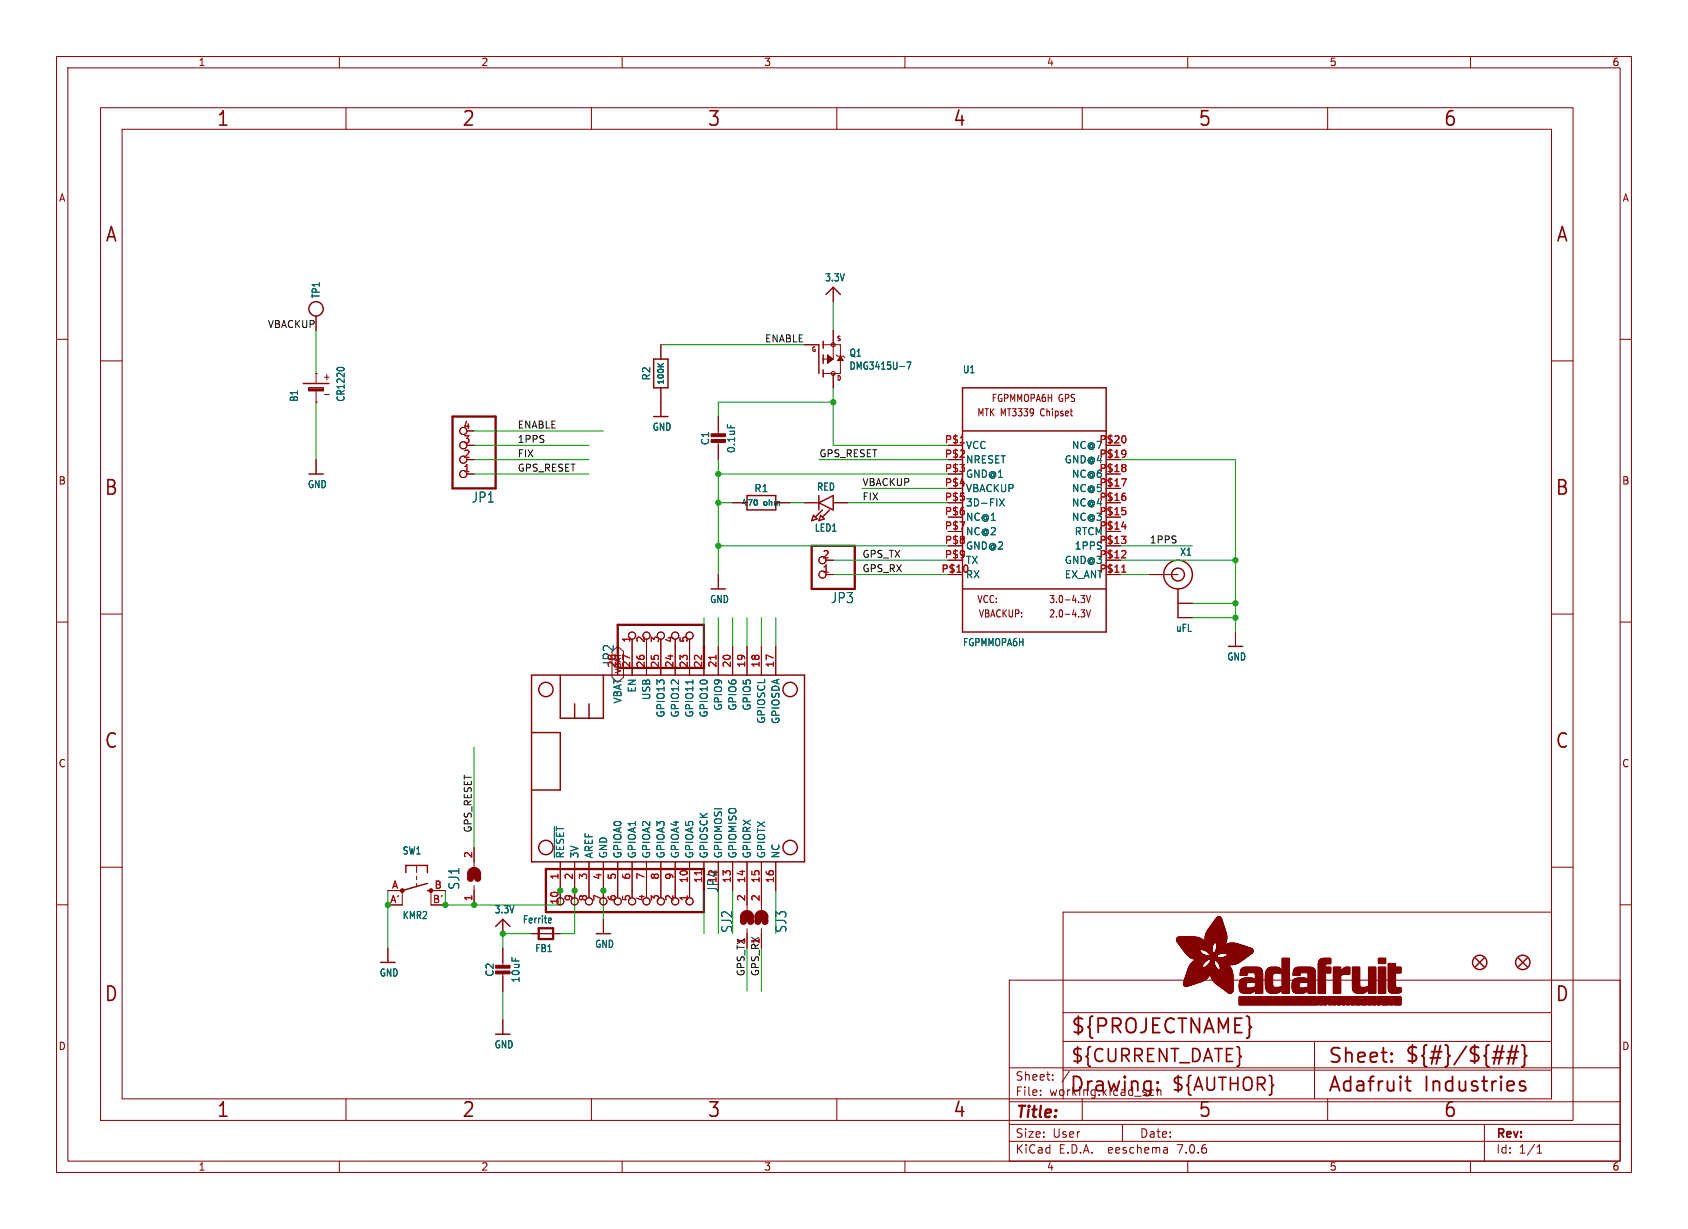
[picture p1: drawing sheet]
<svg xmlns="http://www.w3.org/2000/svg" width="298mm" height="217mm" viewBox="0 0 298 217" stroke-linecap="round" stroke-linejoin="round" font-family="sans-serif">
<defs><g id="words">
<g font-size="3.5" fill="#840000">
<text x="38.2" y="22.7">1</text>
<text x="81.6" y="22.7">2</text>
<text x="125" y="22.7">3</text>
<text x="168.4" y="22.7">4</text>
<text x="211.8" y="22.7">5</text>
<text x="255.1" y="22.7">6</text>
<text x="18.5" y="43.1">A</text>
<text x="275" y="43.1">A</text>
<text x="18.3" y="87.9">B</text>
<text x="274.9" y="87.9">B</text>
<text x="18.3" y="132.7">C</text>
<text x="274.9" y="132.7">C</text>
<text x="18.3" y="177.4">D</text>
<text x="274.9" y="177.4">D</text>
<text x="189.2" y="183.2">${PROJECTNAME}</text>
<text x="234.7" y="188.4">Sheet:</text>
<text x="248.3" y="188.3">${#}/${##}</text>
<text x="38.2" y="197.9">1</text>
<text x="81.6" y="197.9">2</text>
<text x="125" y="197.9">3</text>
<text x="168.4" y="197.9">4</text>
<text x="189" y="193.5">Drawing:</text>
<text x="211.8" y="197.9">5</text>
<text x="234.7" y="193.5">Adafruit</text>
<text x="251.8" y="193.5">Industries</text>
<text x="255.1" y="197.9">6</text>
</g>
<g font-size="3.2" fill="#840000">
<text x="189.2" y="188.2">${CURRENT_DATE}</text>
<text x="207" y="193.3">${AUTHOR}</text>
</g>
<text font-size="2.8" fill="#840000" x="179.4" y="198.2">Title:</text>
<g font-size="2.5" fill="#006464">
<text x="83.3" y="89.1">JP1</text>
<text x="146.8" y="106.9">JP3</text>
<text x="108.7" y="118.1" transform="rotate(-90 108.7 118.1)">JP2</text>
<text x="81.4" y="157.4" transform="rotate(-90 81.4 157.4)">SJ1</text>
<text x="127.2" y="158" transform="rotate(-90 127.2 158)">JP4</text>
<text x="129.7" y="165" transform="rotate(-90 129.7 165)">SJ2</text>
<text x="139.3" y="165" transform="rotate(-90 139.3 165)">SJ3</text>
</g>
<g font-size="2.1" fill="#840000">
<text x="179.4" y="191.3">Sheet:</text>
<text x="179.4" y="194">File:</text>
<text x="185.5" y="194">working.kicad_sch</text>
<text x="179.4" y="201.4">Size:</text>
<text x="186.1" y="201.4">User</text>
<text x="201.4" y="201.4">Date:</text>
<text x="264.4" y="201.6">Rev:</text>
<text x="179.4" y="204.2">KiCad</text>
<text x="187.2" y="204.2">E.D.A.</text>
<text x="196.1" y="204.2">eeschema</text>
<text x="208.4" y="204.2">7.0.6</text>
<text x="264.4" y="204.2">Id:</text>
<text x="268.5" y="204.2">1/1</text>
</g>
<g font-size="1.8" fill="#840000">
<text x="35" y="11.9">1</text>
<text x="85" y="11.9">2</text>
<text x="135" y="11.9">3</text>
<text x="185" y="11.9">4</text>
<text x="235" y="11.9">5</text>
<text x="285" y="11.9">6</text>
<text x="10.3" y="35.9">A</text>
<text x="286.8" y="35.9">A</text>
<text x="57" y="67.5">+</text>
<text x="175.2" y="71.3">FGPMMOPA6H GPS</text>
<text x="172.7" y="73.8">MTK MT3339</text>
<text x="184.1" y="73.8">Chipset</text>
<text x="10.3" y="85.9">B</text>
<text x="286.7" y="85.9">B</text>
<text x="172.7" y="106.8">VCC:</text>
<text x="185.4" y="106.8">3.0-4.3V</text>
<text x="172.9" y="109.4">VBACKUP:</text>
<text x="185.4" y="109.4">2.0-4.3V</text>
<text x="10.3" y="135.9">C</text>
<text x="286.7" y="135.9">C</text>
<text x="10.3" y="185.9">D</text>
<text x="286.7" y="185.9">D</text>
<text x="35" y="207.2">1</text>
<text x="85" y="207.2">2</text>
<text x="135" y="207.2">3</text>
<text x="185" y="207.2">4</text>
<text x="235" y="207.2">5</text>
<text x="285" y="207.2">6</text>
</g>
<g font-size="1.8" fill="#006464">
<text x="56.7" y="52.9" transform="rotate(-90 56.7 52.9)">TP1</text>
<text x="145.8" y="50">3.3V</text>
<text x="150.1" y="63.3">Q1</text>
<text x="150.1" y="65.6">DMG3415U-7</text>
<text x="52.9" y="71.1" transform="rotate(-90 52.9 71.1)">B1</text>
<text x="61.1" y="71.1" transform="rotate(-90 61.1 71.1)">CR1220</text>
<text x="115.2" y="67.4" transform="rotate(-90 115.2 67.4)">R2</text>
<text x="170.2" y="66.2">U1</text>
<text x="115.3" y="76.4">GND</text>
<text x="125.6" y="78.8" transform="rotate(-90 125.6 78.8)">C1</text>
<text x="130.2" y="80.2" transform="rotate(-90 130.2 80.2)">0.1uF</text>
<text x="170.7" y="79.6">VCC</text>
<text x="170.7" y="82.1">NRESET</text>
<text x="188.2" y="82.1">GND@4</text>
<text x="189.4" y="79.6">NC@7</text>
<text x="54.3" y="86.5">GND</text>
<text x="133.3" y="87.2">R1</text>
<text x="144.4" y="87">RED</text>
<text x="170.7" y="84.7">GND@1</text>
<text x="170.7" y="87.2">VBACKUP</text>
<text x="170.7" y="89.8">3D-FIX</text>
<text x="189.4" y="89.8">NC@4</text>
<text x="189.4" y="87.2">NC@5</text>
<text x="189.4" y="84.7">NC@6</text>
<text x="194.3" y="88.6">P$16</text>
<text x="194.3" y="86.1">P$17</text>
<text x="144" y="94.2">LED1</text>
<text x="170.7" y="92.3">NC@1</text>
<text x="170.7" y="94.8">NC@2</text>
<text x="189.4" y="92.3">NC@3</text>
<text x="189.9" y="94.8">RTCM</text>
<text x="194.3" y="93.7">P$14</text>
<text x="170.7" y="97.4">GND@2</text>
<text x="188.2" y="99.9">GND@3</text>
<text x="189.9" y="97.4">1PPS</text>
<text x="194.3" y="101.3">P$11</text>
<text x="208.5" y="98.5">X1</text>
<text x="125.4" y="106.8">GND</text>
<text x="188.2" y="102.5">EX_ANT</text>
<text x="207.8" y="111.9">uFL</text>
<text x="170.2" y="114.5">FGPMMOPA6H</text>
<text x="216.9" y="117">GND</text>
<text x="110.1" y="124.5" transform="rotate(-90 110.1 124.5)">VBAT</text>
<text x="112.6" y="122.6" transform="rotate(-90 112.6 122.6)">EN</text>
<text x="115.2" y="123.9" transform="rotate(-90 115.2 123.9)">USB</text>
<text x="127.9" y="125.8" transform="rotate(-90 127.9 125.8)">GPIO9</text>
<text x="130.4" y="125.8" transform="rotate(-90 130.4 125.8)">GPIO6</text>
<text x="132.9" y="125.8" transform="rotate(-90 132.9 125.8)">GPIO5</text>
<text x="117.7" y="127" transform="rotate(-90 117.7 127)">GPIO13</text>
<text x="120.2" y="127" transform="rotate(-90 120.2 127)">GPIO12</text>
<text x="122.8" y="127" transform="rotate(-90 122.8 127)">GPIO11</text>
<text x="125.3" y="127" transform="rotate(-90 125.3 127)">GPIO10</text>
<text x="135.5" y="128.1" transform="rotate(-90 135.5 128.1)">GPIOSCL</text>
<text x="138" y="128.1" transform="rotate(-90 138 128.1)">GPIOSDA</text>
<text x="71.1" y="151.3">SW1</text>
<text x="99.9" y="151.9" transform="rotate(-90 99.9 151.9)">~{RESET}</text>
<text x="102.5" y="151.9" transform="rotate(-90 102.5 151.9)">3V</text>
<text x="105" y="151.9" transform="rotate(-90 105 151.9)">AREF</text>
<text x="107.5" y="151.9" transform="rotate(-90 107.5 151.9)">GND</text>
<text x="110.1" y="151.9" transform="rotate(-90 110.1 151.9)">GPIOA0</text>
<text x="112.6" y="151.9" transform="rotate(-90 112.6 151.9)">GPIOA1</text>
<text x="115.2" y="151.9" transform="rotate(-90 115.2 151.9)">GPIOA2</text>
<text x="117.7" y="151.9" transform="rotate(-90 117.7 151.9)">GPIOA3</text>
<text x="120.2" y="151.9" transform="rotate(-90 120.2 151.9)">GPIOA4</text>
<text x="122.8" y="151.9" transform="rotate(-90 122.8 151.9)">GPIOA5</text>
<text x="125.3" y="151.9" transform="rotate(-90 125.3 151.9)">GPIOSCK</text>
<text x="127.9" y="151.9" transform="rotate(-90 127.9 151.9)">GPIOMOSI</text>
<text x="130.4" y="151.9" transform="rotate(-90 130.4 151.9)">GPIOMISO</text>
<text x="132.9" y="151.9" transform="rotate(-90 132.9 151.9)">GPIORX</text>
<text x="135.5" y="151.9" transform="rotate(-90 135.5 151.9)">GPIOTX</text>
<text x="138" y="151.9" transform="rotate(-90 138 151.9)">NC</text>
<text x="87.3" y="161.7">3.3V</text>
<text x="71.1" y="162.7">KMR2</text>
<text x="92.3" y="163.5">Ferrite</text>
<text x="105.1" y="167.8">GND</text>
<text x="67" y="172.9">GND</text>
<text x="87.5" y="172.8" transform="rotate(-90 87.5 172.8)">C2</text>
<text x="92.1" y="173.9" transform="rotate(-90 92.1 173.9)">10uF</text>
<text x="94.5" y="168.6">FB1</text>
<text x="87.3" y="185.6">GND</text>
</g>
<g font-size="1.8" fill="#a90000">
<text x="81.8" y="75.9">4</text>
<text x="81.8" y="83.6">1</text>
<text x="81.8" y="81">2</text>
<text x="81.8" y="78.5">3</text>
<text x="167" y="78.5">P$1</text>
<text x="167" y="81">P$2</text>
<text x="167" y="83.6">P$3</text>
<text x="194.3" y="83.6">P$18</text>
<text x="194.3" y="81">P$19</text>
<text x="194.3" y="78.5">P$20</text>
<text x="167" y="86.1">P$4</text>
<text x="167" y="88.6">P$5</text>
<text x="167" y="91.2">P$6</text>
<text x="167" y="93.7">P$7</text>
<text x="194.3" y="91.2">P$15</text>
<text x="145.3" y="101.3">1</text>
<text x="145.3" y="98.8">2</text>
<text x="166.4" y="101.3">P$10</text>
<text x="167" y="96.3">P$8</text>
<text x="167" y="98.8">P$9</text>
<text x="170.7" y="99.9">TX</text>
<text x="194.3" y="98.8">P$12</text>
<text x="194.3" y="96.3">P$13</text>
<text x="170.7" y="102.5">RX</text>
<text x="111.5" y="113.7" transform="rotate(-90 111.5 113.7)">1</text>
<text x="114" y="113.7" transform="rotate(-90 114 113.7)">2</text>
<text x="116.6" y="113.7" transform="rotate(-90 116.6 113.7)">3</text>
<text x="119.1" y="113.7" transform="rotate(-90 119.1 113.7)">4</text>
<text x="121.7" y="113.7" transform="rotate(-90 121.7 113.7)">5</text>
<text x="109" y="118.2" transform="rotate(-90 109 118.2)">28</text>
<text x="111.5" y="118.2" transform="rotate(-90 111.5 118.2)">27</text>
<text x="114" y="118.2" transform="rotate(-90 114 118.2)">26</text>
<text x="116.6" y="118.2" transform="rotate(-90 116.6 118.2)">25</text>
<text x="119.1" y="118.2" transform="rotate(-90 119.1 118.2)">24</text>
<text x="121.7" y="118.2" transform="rotate(-90 121.7 118.2)">23</text>
<text x="124.2" y="118.2" transform="rotate(-90 124.2 118.2)">22</text>
<text x="126.7" y="118.2" transform="rotate(-90 126.7 118.2)">21</text>
<text x="129.3" y="118.2" transform="rotate(-90 129.3 118.2)">20</text>
<text x="131.8" y="118.2" transform="rotate(-90 131.8 118.2)">19</text>
<text x="134.4" y="118.2" transform="rotate(-90 134.4 118.2)">18</text>
<text x="136.9" y="118.2" transform="rotate(-90 136.9 118.2)">17</text>
<text x="83.6" y="151.8" transform="rotate(-90 83.6 151.8)">2</text>
<text x="98.8" y="155.6" transform="rotate(-90 98.8 155.6)">1</text>
<text x="101.3" y="155.6" transform="rotate(-90 101.3 155.6)">2</text>
<text x="103.9" y="155.6" transform="rotate(-90 103.9 155.6)">3</text>
<text x="106.4" y="155.6" transform="rotate(-90 106.4 155.6)">4</text>
<text x="109" y="155.6" transform="rotate(-90 109 155.6)">5</text>
<text x="111.5" y="155.6" transform="rotate(-90 111.5 155.6)">6</text>
<text x="114" y="155.6" transform="rotate(-90 114 155.6)">7</text>
<text x="116.6" y="155.6" transform="rotate(-90 116.6 155.6)">8</text>
<text x="119.1" y="155.6" transform="rotate(-90 119.1 155.6)">9</text>
<text x="68.9" y="159.8">A'</text>
<text x="69.2" y="157.2">A</text>
<text x="76.4" y="159.8">B'</text>
<text x="76.7" y="157.2">B</text>
<text x="83.6" y="159.5" transform="rotate(-90 83.6 159.5)">1</text>
<text x="98.8" y="160.1" transform="rotate(-90 98.8 160.1)">10</text>
<text x="101.3" y="159.5" transform="rotate(-90 101.3 159.5)">9</text>
<text x="103.9" y="159.5" transform="rotate(-90 103.9 159.5)">8</text>
<text x="106.4" y="159.5" transform="rotate(-90 106.4 159.5)">7</text>
<text x="109" y="159.5" transform="rotate(-90 109 159.5)">6</text>
<text x="111.5" y="159.5" transform="rotate(-90 111.5 159.5)">5</text>
<text x="114" y="159.5" transform="rotate(-90 114 159.5)">4</text>
<text x="116.6" y="159.5" transform="rotate(-90 116.6 159.5)">3</text>
<text x="119.1" y="159.5" transform="rotate(-90 119.1 159.5)">2</text>
<text x="121.7" y="159.5" transform="rotate(-90 121.7 159.5)">1</text>
<text x="121.7" y="156.3" transform="rotate(-90 121.7 156.3)">10</text>
<text x="124.2" y="156.3" transform="rotate(-90 124.2 156.3)">11</text>
<text x="126.7" y="156.3" transform="rotate(-90 126.7 156.3)">12</text>
<text x="129.3" y="156.3" transform="rotate(-90 129.3 156.3)">13</text>
<text x="131.8" y="159.5" transform="rotate(-90 131.8 159.5)">2</text>
<text x="131.8" y="156.3" transform="rotate(-90 131.8 156.3)">14</text>
<text x="134.4" y="159.5" transform="rotate(-90 134.4 159.5)">2</text>
<text x="134.4" y="156.3" transform="rotate(-90 134.4 156.3)">15</text>
<text x="136.9" y="156.3" transform="rotate(-90 136.9 156.3)">16</text>
<text x="131.8" y="167.1" transform="rotate(-90 131.8 167.1)">1</text>
<text x="134.4" y="167.1" transform="rotate(-90 134.4 167.1)">1</text>
</g>
<g font-size="1.7" fill="#0f0f0f">
<text x="47.3" y="58.1">VBACKUP</text>
<text x="135.2" y="60.6">ENABLE</text>
<text x="91.4" y="75.9">ENABLE</text>
<text x="91.4" y="78.4">1PPS</text>
<text x="91.4" y="83.5">GPS_RESET</text>
<text x="91.4" y="80.9">FIX</text>
<text x="144.8" y="80.9">GPS_RESET</text>
<text x="152.4" y="86">VBACKUP</text>
<text x="152.4" y="88.6">FIX</text>
<text x="152.4" y="98.7">GPS_TX</text>
<text x="152.4" y="101.3">GPS_RX</text>
<text x="203.2" y="96.2">1PPS</text>
<text x="83.5" y="147.3" transform="rotate(-90 83.5 147.3)">GPS_RESET</text>
<text x="131.7" y="172.7" transform="rotate(-90 131.7 172.7)">GPS_TX</text>
<text x="134.3" y="172.7" transform="rotate(-90 134.3 172.7)">GPS_RX</text>
</g>
<g font-size="1.4" fill="#006464">
<text x="117.7" y="68.2" transform="rotate(-90 117.7 68.2)">100K</text>
<text x="131" y="89.7">470</text>
<text x="135.1" y="89.7">ohm</text>
</g>
<text font-size="1.4" fill="#840000" x="110" y="119.2" transform="rotate(-90 110 119.2)">VBAT</text>
<g font-size="1.1" fill="#840000">
<text x="143.4" y="62.4">G</text>
<text x="147.9" y="60.5">S</text>
<text x="147.9" y="67.5">D</text>
</g>
</g></defs>
<g fill="none" stroke="#840000" stroke-width=".18">
<path d="M10 10h278.5v197.3h-278.5zM12 12h274.5v193.3h-274.5zM17.8 19h260.3v179.1h-260.3zM60 10v2M61.2 19v3.9M104.6 19v3.9M110 10v2M148 19v3.9M160 10v2M191.3 19v3.9M210 10v2M234.7 19v3.9"/>
<path d="M260 10v2M21.6 22.9h252.7v171.4h-252.7zM10 60h2M55.9 55.9v2.5M147.3 50.8v2.5M147.3 58.4v5.1h-1.8M286.5 60h2M17.8 63.8h3.8M55.9 66h.1M55.9 71.1h.1M55.9 66v1.7M55.9 69.2v1.9"/>
<path d="M57.4 69.8h.8M82.5 78.7h1.3M82.5 76.2h1.3M116.8 61v2.5M116.8 68.6v5.1M127 73.7v3.3M127 78v3.3M142.2 61h2.6M145.5 61h3.1v5h-3.1M147.3 66v2.6M147.8 62.7l.3 .3h1l.3 .2M274.3 63.8h3.8"/>
<path d="M55.9 81.3v2.5M82.5 83.8h1.3M82.5 81.3h1.3M129.5 88.9h2.6M137.2 88.9h2.5M142.2 88.9h2.6M146 99.1h1.3M147.3 88.9h2.6M10 110h2M17.8 108.6h3.8M108.2 115.2l1-.9 1 .9v4.6l-1 .9-1-.9zM109.2 114.3v5.1"/>
<path d="M111.8 113v6.4M114.3 114.3v5.1M116.8 113v6.4M119.4 114.3v5.1M121.9 113v6.4M124.5 114.3v5.1M127 101.6v2.5M127 114.3v5.1M129.5 114.3v5.1M132.1 114.3v5.1M134.6 114.3v5.1M137.2 114.3v5.1"/>
<path d="M146 101.6h1.3M191.1 107.8h.7l-.4 .5M191.1 105.3h.7l-.4 .5M191.6 108.3l.2 .3v.3l-.2 .2M191.6 105.8l.2 .2v.3l-.2 .3M192.1 107.8l.4 1.3 .3-1.3M192.1 105.3l.4 1.3 .3-1.3M203.2 101.6h5.1M208.3 106.7h2.5M208.3 109.2h2.5M218.4 111.8v2.5M274.3 108.6h3.8"/>
<path d="M286.5 110h2M10 160h2M17.8 153.4h3.8M68.6 157.5h2.5v2.5h-2.5M73.7 153v1.3M73.7 154.9v.7M73.7 156.2v.6M78.7 157.5h-2.5v2.5h2.5M83.8 149.9v3.4M83.8 156.6v3.4M99.1 152.4v6.3M101.6 152.4v6.3"/>
<path d="M104.1 152.4v6.3M106.7 152.4v6.3M109.2 152.4v6.3M111.8 152.4v6.3M114.3 152.4v6.3M116.8 152.4v6.3M119.4 152.4v6.3M121.9 152.4v6.3M124.5 152.4v5.1M127 152.4v5.1M129.5 152.4v5.1M132.1 152.4v8.5"/>
<path d="M134.6 152.4v8.5M137.2 152.4v5.1M274.3 153.4h3.8M286.5 160h2M68.6 167.6v2.6M88.9 162.6v2.5M88.9 167.6v3.3M88.9 172v3.3M94 165.1h5.1M106.7 162.6v2.5M132.1 164.2v3.4M134.6 164.2v3.4"/>
<path d="M178.4 173.3h108.1v32h-108.1zM188 179.1h86.3M274.3 161.3h-86.3v33M61.2 194.3v3.8M88.9 180.3v2.6M104.6 194.3v3.8M148 194.3v3.8M178.4 198.8h108.1M178.4 194.8h108.1M178.4 188.8h108.1M184 193.6v.1M184 192.8v.1"/>
<path d="M186.1 190.9v.1M186.1 190.1v.1M188 184.1h86.3M188 189.2h86.3M189.1 189.4l-1.3 2M191.3 194.3v3.8M198.4 198.8v3M203.8 192.7l.2 .1M204 193.6l-.2 .1M204.6 192.2v1.5M204.6 192.9l.2-.2 .4 .1 .1 .9M232.4 184.1v10.2"/>
<path d="M234.7 194.3v3.8M262.5 198.8v6.5M60 205.3v2M110 205.3v2M160 205.3v2M178.4 201.8h108.1M206.3 203l.1 .9M206.4 203.8l-.1 .1M206.4 203.3h-.1M210 205.3v2M260 205.3v2M271.8 203.9h.8"/>
<path d="M271.8 202.8l.4-.4v1.5"/>
<circle cx="81.9" cy="76.2" r=".63"/>
<circle cx="81.9" cy="78.7" r=".63"/>
<circle cx="147.3" cy="61" r=".36"/>
<circle cx="147.3" cy="66" r=".36"/>
<circle cx="81.9" cy="83.8" r=".63"/>
<circle cx="81.9" cy="81.3" r=".63"/>
<circle cx="145.4" cy="99.1" r=".63"/>
<circle cx="111.8" cy="112.4" r=".63"/>
<circle cx="114.3" cy="112.4" r=".63"/>
<circle cx="116.8" cy="112.4" r=".63"/>
<circle cx="119.4" cy="112.4" r=".63"/>
<circle cx="121.9" cy="112.4" r=".63"/>
<circle cx="145.4" cy="101.6" r=".63"/>
<circle cx="99.1" cy="159.4" r=".63"/>
<circle cx="101.6" cy="159.4" r=".63"/>
<circle cx="104.1" cy="159.4" r=".63"/>
<circle cx="106.7" cy="159.4" r=".63"/>
<circle cx="109.2" cy="159.4" r=".63"/>
<circle cx="111.8" cy="159.4" r=".63"/>
<circle cx="114.3" cy="159.4" r=".63"/>
<circle cx="116.8" cy="159.4" r=".63"/>
<circle cx="119.4" cy="159.4" r=".63"/>
<circle cx="121.9" cy="159.4" r=".63"/>
</g>
<g fill="none" stroke="#840000" stroke-width=".25">
<path d="M146 52.1l1.3-1.3 1.3 1.3M53.6 67.8h4.6M54.6 68.6h2.5v.5h-2.5zM54.6 68.8h2.5M115.6 63.5h2.5v5.1h-2.5zM115.6 73.7h2.5M144.8 61v5M145.5 60.3v1.3M145.5 62.7v1.6M145.5 65.4v1.3M170.2 68.6h25.4v43.2h-25.4zM170.2 76.2h25.4"/>
<path d="M54.6 83.8h2.5M132.1 87.6h5.1v2.6h-5.1zM143.8 91.1l.7 .7-1 .3zM144.8 88.9l2.5-1.3v2.6zM144.8 87.6v2.6M145.1 91.1l.6 .7-.9 .3zM145.4 90.2l-1.3 1.2M146.7 90.2l-1.3 1.2M94 119.4h48.2v33h-48.2zM99.1 119.4v7.6h7.6v-7.6M125.7 104.1h2.6M170.2 104.1h25.4"/>
<path d="M208.3 104.1v5.1M217.2 114.3h2.5M94 129.5h5.1v10.2h-5.1M101.6 124.5v2.5M104.1 124.5v2.5M71.8 154.3v-1.3h3.8v1.3M75.6 156.2l-4.5 1.3M75.6 157.5h.6M67.3 170.2h2.5M87.6 163.8l1.3-1.2 1.3 1.2M105.4 165.1h2.5M260.9 169.4l1.5 1.5"/>
<path d="M262.4 169.4l-1.5 1.5M268.5 169.4l1.5 1.5M270 169.4l-1.5 1.5M87.6 182.9h2.6"/>
<circle cx="55.9" cy="54.6" r="1.27"/>
<circle cx="208.3" cy="101.6" r="2.54"/>
<circle cx="208.3" cy="101.6" r="1.14"/>
<circle cx="96.5" cy="121.9" r="1.27"/>
<circle cx="139.7" cy="121.9" r="1.27"/>
<circle cx="96.5" cy="149.9" r="1.27"/>
<circle cx="139.7" cy="149.9" r="1.27"/>
<circle cx="261.6" cy="170.2" r="1.27"/>
<circle cx="269.2" cy="170.2" r="1.27"/>
</g>
<g fill="#840000" stroke="#840000" stroke-width=".18">
<path d="M87.6 171.7h2.6v.5h-2.6z"/>
<path d="M87.6 170.7h2.6v.5h-2.6z"/>
<path d="M146.3 62.7l1 .8-1 .8z"/>
<path d="M148.6 63l.5 .8h-1z"/>
<path d="M125.7 77.7h2.6v.5h-2.6z"/>
<path d="M125.7 76.7h2.6v.5h-2.6z"/>
<path d="M208 166.3h4.8z"/>
<path d="M208 166.2l4.8 .1z"/>
<path d="M208 166.2h4.8z"/>
<path d="M208 166.2h4.7z"/>
<path d="M208 166.1l4.7 .1z"/>
<path d="M208 166.1h4.6z"/>
<path d="M208 166l4.5 .1z"/>
<path d="M208 166h4.5z"/>
<path d="M208 166.4h4.9z"/>
<path d="M208 166.3l4.9 .1z"/>
<path d="M208 166h4.4z"/>
<path d="M208 165.9l4.4 .1z"/>
<path d="M208.1 166.4l4.9 .1z"/>
<path d="M208.1 165.9h4.2z"/>
<path d="M208.1 166.5h4.9z"/>
<path d="M208.1 165.9h4.1z"/>
<path d="M208.1 165.8l4 .1z"/>
<path d="M208.1 166.6h5z"/>
<path d="M208.1 166.5l4.9 .1z"/>
<path d="M208.1 165.8h3.9z"/>
<path d="M208.2 166.6h4.9z"/>
<path d="M208.2 165.8h3.6z"/>
<path d="M208.2 166.6l4.9 .1z"/>
<path d="M208.2 165.7l3.5 .1z"/>
<path d="M208.2 166.7h5z"/>
<path d="M208.2 166.7h4.9z"/>
<path d="M208.3 166.7l4.9 .1z"/>
<path d="M208.3 165.7h3.3z"/>
<path d="M208.3 166.8h6.3z"/>
<path d="M208.3 166.8h4.9z"/>
<path d="M208.3 166.8l6.3 .1z"/>
<path d="M208.4 166.9h6.2z"/>
<path d="M208.4 167h6.1z"/>
<path d="M208.4 166.9l6.1 .1z"/>
<path d="M208.4 165.7h2.8z"/>
<path d="M208.5 167h6z"/>
<path d="M208.5 167l6 .1z"/>
<path d="M208.6 167.1h5.9z"/>
<path d="M208.6 167.1l5.8 .1z"/>
<path d="M208.6 167.2h5.8z"/>
<path d="M208.7 167.2l5.7 .1z"/>
<path d="M208.7 167.3h5.7z"/>
<path d="M208.7 167.3l5.7 .1z"/>
<path d="M208.8 167.4h5.6z"/>
<path d="M208.8 167.5h5.5z"/>
<path d="M208.8 167.4l5.5 .1z"/>
<path d="M208.9 167.5l5.4 .1z"/>
<path d="M208.9 167.6h5.4z"/>
<path d="M208.9 167.6l5.4 .1z"/>
<path d="M209 167.7h5.3z"/>
<path d="M209 167.7l5.3 .1z"/>
<path d="M209 167.8h5.3z"/>
<path d="M209.1 167.8h5.2z"/>
<path d="M209.1 167.8l5.2 .1z"/>
<path d="M209.1 167.9h5.2z"/>
<path d="M209.2 167.9l3.1 .1z"/>
<path d="M209.2 168h3z"/>
<path d="M209.2 174.1h1.8z"/>
<path d="M209.2 174l1.8 .1z"/>
<path d="M209.2 174h2z"/>
<path d="M209.2 174h2.1z"/>
<path d="M209.2 173.9l2.1 .1z"/>
<path d="M209.2 173.9h2.3z"/>
<path d="M209.2 173.9h2.4z"/>
<path d="M209.2 173.8l2.4 .1z"/>
<path d="M209.2 173.8h2.6z"/>
<path d="M209.2 168l3 .1z"/>
<path d="M209.3 174.1l1.4 .1z"/>
<path d="M209.3 174.1h1.5z"/>
<path d="M209.3 173.8h2.6z"/>
<path d="M209.3 173.7l2.6 .1z"/>
<path d="M209.3 173.7h2.8z"/>
<path d="M209.3 168.1h2.9z"/>
<path d="M209.3 174.2h1.2z"/>
<path d="M209.3 174.2h1.3z"/>
<path d="M209.3 173.7h2.9z"/>
<path d="M209.3 173.6l3 .1z"/>
<path d="M209.3 173.6h3.1z"/>
<path d="M209.3 173.6h3.2z"/>
<path d="M209.3 168.1l2.9 .1z"/>
<path d="M209.3 174.2l1.1 .1z"/>
<path d="M209.3 173.5l3.3 .1z"/>
<path d="M209.3 173.5h3.3z"/>
<path d="M209.3 173.4l3.4 .1z"/>
<path d="M209.3 173.4h3.5z"/>
<path d="M209.3 168.2h2.9z"/>
<path d="M209.4 174.3h.9z"/>
<path d="M209.4 173.4h3.4z"/>
<path d="M209.4 174.3h.8z"/>
<path d="M209.4 173.3l3.5 .1z"/>
<path d="M209.4 173.3h3.5z"/>
<path d="M209.4 173.3h3.6z"/>
<path d="M209.4 173.2l3.7 .1z"/>
<path d="M209.4 168.3h2.8z"/>
<path d="M209.4 168.2l2.8 .1z"/>
<path d="M209.4 174.3l.7 .1z"/>
<path d="M209.4 173.2h3.7z"/>
<path d="M209.4 173.2h3.8z"/>
<path d="M209.4 173.1l3.8 .1z"/>
<path d="M209.4 173.1h3.9z"/>
<path d="M209.5 173.1h3.8z"/>
<path d="M209.5 173l3.8 .1z"/>
<path d="M209.5 168.3l2.8 .1z"/>
<path d="M209.5 174.4h.5z"/>
<path d="M209.5 173h3.9z"/>
<path d="M209.5 172.9l4 .1z"/>
<path d="M209.5 168.4h2.8z"/>
<path d="M209.5 172.9h4z"/>
<path d="M209.5 172.8l4.1 .1z"/>
<path d="M209.5 172.8h4.1z"/>
<path d="M209.5 168.4l2.9 .1z"/>
<path d="M209.6 172.8h4z"/>
<path d="M209.6 172.7l4 .1z"/>
<path d="M209.6 168.5h2.8z"/>
<path d="M209.6 174.4h.3z"/>
<path d="M209.6 172.7h4.1z"/>
<path d="M209.6 172.6l4.1 .1z"/>
<path d="M209.6 168.5l2.9 .1z"/>
<path d="M209.6 172.6h4.1z"/>
<path d="M209.6 172.6h4.2z"/>
<path d="M209.6 172.5l4.2 .1z"/>
<path d="M209.6 172.5h4.2z"/>
<path d="M209.6 168.6h3z"/>
<path d="M209.6 168.6h2.9z"/>
<path d="M209.7 172.5h4.1z"/>
<path d="M209.7 172.4l4.1 .1z"/>
<path d="M209.7 172.4h4.2z"/>
<path d="M209.7 172.3l4.2 .1z"/>
<path d="M209.7 168.6l2.9 .1z"/>
<path d="M209.8 172.3h4.1z"/>
<path d="M209.8 172.2l4.1 .1z"/>
<path d="M209.8 172.2h4.1z"/>
<path d="M209.8 168.7l2.9 .1z"/>
<path d="M209.8 168.7h2.9z"/>
<path d="M209.8 172.1l4.2 .1z"/>
<path d="M209.8 172.1h4.2z"/>
<path d="M209.8 168.8h3z"/>
<path d="M209.8 172l4.2 .1z"/>
<path d="M209.8 172h4.2z"/>
<path d="M209.8 168.8h3.1z"/>
<path d="M209.9 171.9l4.1 .1z"/>
<path d="M209.9 171.9h4.1z"/>
<path d="M209.9 168.8l3 .1z"/>
<path d="M209.9 171.8l4.1 .1z"/>
<path d="M209.9 171.8h4.1z"/>
<path d="M209.9 168.9h3.1z"/>
<path d="M209.9 171.8h8z"/>
<path d="M209.9 171.7l8 .1z"/>
<path d="M209.9 171.7h7.9z"/>
<path d="M209.9 168.9h3.2z"/>
<path d="M210 171.6l7.8 .1z"/>
<path d="M210 171.6h7.8z"/>
<path d="M210 168.9l3.2 .1z"/>
<path d="M210 171.5l7.8 .1z"/>
<path d="M210 171.5h5.5z"/>
<path d="M210 169h3.3z"/>
<path d="M210 171.5h5.4z"/>
<path d="M210 171.4l5.4 .1z"/>
<path d="M210 171.4h5.3z"/>
<path d="M210 169h5.2z"/>
<path d="M210.1 171.3l5.1 .1z"/>
<path d="M210.1 171.3h5.1z"/>
<path d="M210.1 169l5.1 .1z"/>
<path d="M210.1 171.2l5 .1z"/>
<path d="M210.1 171.2h5z"/>
<path d="M210.1 171.1l5 .1z"/>
<path d="M210.1 171.1h4.9z"/>
<path d="M210.1 169.1h5z"/>
<path d="M210.2 171l2.5 .1z"/>
<path d="M210.2 171h2.5z"/>
<path d="M210.2 169.1h5z"/>
<path d="M210.2 171h2.4z"/>
<path d="M210.2 169.1l5 .1z"/>
<path d="M210.2 170.9l2.4 .1z"/>
<path d="M210.2 170.9h2.4z"/>
<path d="M210.2 169.2h5z"/>
<path d="M210.3 170.8l2.3 .1z"/>
<path d="M210.3 170.8h2.3z"/>
<path d="M210.3 169.2h4.9z"/>
<path d="M210.3 170.7l2.3 .1z"/>
<path d="M210.3 170.7h2.3z"/>
<path d="M210.3 169.2l5 .1z"/>
<path d="M210.4 170.7h2.2z"/>
<path d="M210.4 170.6l2.3 .1z"/>
<path d="M210.4 170.6h2.3z"/>
<path d="M210.4 169.3h5z"/>
<path d="M210.4 170.5l2.3 .1z"/>
<path d="M210.5 170.5h2.2z"/>
<path d="M210.5 169.3l5.2 .1z"/>
<path d="M210.5 170.4l2.3 .1z"/>
<path d="M210.5 170.4h2.3z"/>
<path d="M210.6 170.4h2.2z"/>
<path d="M210.6 169.4h9.6z"/>
<path d="M210.6 170.3l2.2 .1z"/>
<path d="M210.6 170.3h2.2z"/>
<path d="M210.7 170.3h2.2z"/>
<path d="M210.7 169.4l9.4 .1z"/>
<path d="M210.7 170.2l2.2 .1z"/>
<path d="M210.7 170.2h2.2z"/>
<path d="M210.8 170.2h2.2z"/>
<path d="M210.8 170.1l2.2 .1z"/>
<path d="M210.8 169.5h9.3z"/>
<path d="M210.8 170.1h2.2z"/>
<path d="M210.9 170.1h2.2z"/>
<path d="M211 170l2.1 .1z"/>
<path d="M211 170h2.1z"/>
<path d="M211 169.5l9 .1z"/>
<path d="M211 170h2.2z"/>
<path d="M211.1 169.9l2.2 .1z"/>
<path d="M211.1 169.9h2.2z"/>
<path d="M211.2 169.6h8.7z"/>
<path d="M211.2 169.8l2.1 .1z"/>
<path d="M211.3 169.8h2.1z"/>
<path d="M211.3 169.6h8.6z"/>
<path d="M211.4 169.7l2.1 .1z"/>
<path d="M211.5 169.7h2.1z"/>
<path d="M211.6 169.7h2z"/>
<path d="M211.7 169.6l2 .1z"/>
<path d="M212.7 167.9l1.6 .1z"/>
<path d="M212.8 168h1.5z"/>
<path d="M212.9 168h1.4z"/>
<path d="M212.9 171l2.1 .1z"/>
<path d="M213 171h2z"/>
<path d="M213 168l1.3 .1z"/>
<path d="M213 166h3.9z"/>
<path d="M213 165.9l3.9 .1z"/>
<path d="M213 165.9h3.9z"/>
<path d="M213 165.8l3.9 .1z"/>
<path d="M213.1 171h1.9z"/>
<path d="M213.1 168.1h1.2z"/>
<path d="M213.1 166.3l3.8 .1z"/>
<path d="M213.1 166.3h3.8z"/>
<path d="M213.1 166.2l3.8 .1z"/>
<path d="M213.1 166.2h3.8z"/>
<path d="M213.1 166.1l3.8 .1z"/>
<path d="M213.1 166.1h3.8z"/>
<path d="M213.1 166l3.8 .1z"/>
<path d="M213.1 165.8h3.8z"/>
<path d="M213.1 165.7l3.8 .1z"/>
<path d="M213.1 165.7h3.8z"/>
<path d="M213.1 165.6l3.8 .1z"/>
<path d="M213.1 165.6h3.8z"/>
<path d="M213.1 165.5l3.8 .1z"/>
<path d="M213.1 165.5h3.8z"/>
<path d="M213.1 166.4l3.7 .1z"/>
<path d="M213.1 166.4h3.8z"/>
<path d="M213.1 165.4l3.8 .1z"/>
<path d="M213.1 165.4h3.8z"/>
<path d="M213.1 170.9l1.9 .1z"/>
<path d="M213.1 166.5l3.7 .1z"/>
<path d="M213.1 166.5h3.7z"/>
<path d="M213.1 165.3l3.8 .1z"/>
<path d="M213.1 165.3h3.8z"/>
<path d="M213.2 170.9h1.7z"/>
<path d="M213.2 166.7h1.6z"/>
<path d="M213.2 166.6l3.6 .1z"/>
<path d="M213.2 166.6h3.6z"/>
<path d="M213.2 165.2l3.7 .1z"/>
<path d="M213.2 165.2h3.7z"/>
<path d="M213.2 165.1l3.7 .1z"/>
<path d="M213.2 168.1l1.1 .1z"/>
<path d="M213.2 166.7l1.5 .1z"/>
<path d="M213.2 166.7h1.5z"/>
<path d="M213.2 165.1h3.6z"/>
<path d="M213.2 165l3.6 .1z"/>
<path d="M213.3 170.9h1.6z"/>
<path d="M213.3 166.8h1.3z"/>
<path d="M213.3 165h3.5z"/>
<path d="M213.3 164.9l3.5 .1z"/>
<path d="M213.3 170.8l1.6 .1z"/>
<path d="M213.3 168.2h1z"/>
<path d="M213.3 164.9h3.5z"/>
<path d="M213.3 164.8l3.5 .1z"/>
<path d="M213.4 170.8h1.5z"/>
<path d="M213.4 164.8h3.4z"/>
<path d="M213.4 164.8h3.3z"/>
<path d="M213.4 164.7l3.3 .1z"/>
<path d="M213.4 168.2l1 .1z"/>
<path d="M213.4 164.7h3.3z"/>
<path d="M213.4 164.6l3.3 .1z"/>
<path d="M213.5 170.7l1.4 .1z"/>
<path d="M213.5 170.7h1.3z"/>
<path d="M213.5 168.3h.9z"/>
<path d="M213.5 164.6h3.2z"/>
<path d="M213.5 164.5l3.2 .1z"/>
<path d="M213.5 164.5h3.2z"/>
<path d="M213.5 164.5h3.1z"/>
<path d="M213.6 170.6l1.2 .1z"/>
<path d="M213.6 170.6h1.2z"/>
<path d="M213.6 168.3l.8 .1z"/>
<path d="M213.6 164.4l3 .1z"/>
<path d="M213.6 164.4h3z"/>
<path d="M213.6 168.4h.8z"/>
<path d="M213.6 164.3l3 .1z"/>
<path d="M213.7 170.5l1.1 .1z"/>
<path d="M213.7 170.5h1.1z"/>
<path d="M213.7 168.4l.8 .1z"/>
<path d="M213.7 164.3h2.9z"/>
<path d="M213.7 170.5h1z"/>
<path d="M213.7 168.5h.9z"/>
<path d="M213.7 168.5h.8z"/>
<path d="M213.7 164.2l2.9 .1z"/>
<path d="M213.7 164.2h2.8z"/>
<path d="M213.7 170.4l1 .1z"/>
<path d="M213.8 170.4h.9z"/>
<path d="M213.8 169h1.4z"/>
<path d="M213.8 168.6h2.1z"/>
<path d="M213.8 168.5l2.3 .1z"/>
<path d="M213.8 164.2h2.7z"/>
<path d="M213.8 164.1l2.7 .1z"/>
<path d="M213.8 170.3l.9 .1z"/>
<path d="M213.8 168.9l1.4 .1z"/>
<path d="M213.8 168.6l1.9 .1z"/>
<path d="M213.8 168.6h2z"/>
<path d="M213.8 164.1h2.7z"/>
<path d="M213.8 170.3h.9z"/>
<path d="M213.8 168.9h1.4z"/>
<path d="M213.8 168.7h1.7z"/>
<path d="M213.8 164l2.7 .1z"/>
<path d="M213.9 170.3h.8z"/>
<path d="M213.9 170.2l.8 .1z"/>
<path d="M213.9 168.9h1.4z"/>
<path d="M213.9 168.8l1.4 .1z"/>
<path d="M213.9 168.8h1.4z"/>
<path d="M213.9 168.8h1.5z"/>
<path d="M213.9 168.7l1.6 .1z"/>
<path d="M213.9 164h2.6z"/>
<path d="M213.9 170.2h.8z"/>
<path d="M213.9 169.6l6 .1z"/>
<path d="M213.9 163.9l2.6 .1z"/>
<path d="M213.9 170.1l.8 .1z"/>
<path d="M213.9 163.9h2.5z"/>
<path d="M214 170.1h.7z"/>
<path d="M214 170l.7 .1z"/>
<path d="M214 169.7h5.8z"/>
<path d="M214 163.8l2.4 .1z"/>
<path d="M214 163.8h2.4z"/>
<path d="M214 170h.7z"/>
<path d="M214 169.9l.7 .1z"/>
<path d="M214 169.9h.7z"/>
<path d="M214 169.8l.7 .1z"/>
<path d="M214 169.8h.8z"/>
<path d="M214 169.7l5.7 .1z"/>
<path d="M214 172.2l4 .1z"/>
<path d="M214 172.2h4z"/>
<path d="M214 172.2h3.9z"/>
<path d="M214 172.1l3.9 .1z"/>
<path d="M214 172.1h3.9z"/>
<path d="M214 172l3.9 .1z"/>
<path d="M214 172h3.9z"/>
<path d="M214 171.9l3.9 .1z"/>
<path d="M214 163.7l2.4 .1z"/>
<path d="M214.1 172.6h3.9z"/>
<path d="M214.1 172.5l3.9 .1z"/>
<path d="M214.1 172.5h3.9z"/>
<path d="M214.1 172.4l3.9 .1z"/>
<path d="M214.1 172.4h3.9z"/>
<path d="M214.1 172.3l3.9 .1z"/>
<path d="M214.1 172.3h3.9z"/>
<path d="M214.1 171.9h3.8z"/>
<path d="M214.1 171.8l3.8 .1z"/>
<path d="M214.1 171.8h3.8z"/>
<path d="M214.1 163.7h2.3z"/>
<path d="M214.1 172.7h3.9z"/>
<path d="M214.1 172.6l3.9 .1z"/>
<path d="M214.1 163.6l2.3 .1z"/>
<path d="M214.1 163.6h2.3z"/>
<path d="M214.1 172.8h3.9z"/>
<path d="M214.1 172.7l3.9 .1z"/>
<path d="M214.2 172.9h3.8z"/>
<path d="M214.2 172.8l3.8 .1z"/>
<path d="M214.2 172.8h3.8z"/>
<path d="M214.2 163.6h2.1z"/>
<path d="M214.2 163.5l2.1 .1z"/>
<path d="M214.2 173h3.8z"/>
<path d="M214.2 172.9l3.8 .1z"/>
<path d="M214.2 163.5h2.1z"/>
<path d="M214.2 163.4l2.1 .1z"/>
<path d="M214.3 173.1h3.7z"/>
<path d="M214.3 173l3.7 .1z"/>
<path d="M214.3 163.4h2z"/>
<path d="M214.3 173.2h3.7z"/>
<path d="M214.3 173.1l3.7 .1z"/>
<path d="M214.3 163.3l2 .1z"/>
<path d="M214.3 163.3h2z"/>
<path d="M214.4 173.2l3.6 .1z"/>
<path d="M214.4 173.2h3.6z"/>
<path d="M214.4 163.3h1.9z"/>
<path d="M214.4 163.2l1.8 .1z"/>
<path d="M214.4 173.3h3.6z"/>
<path d="M214.4 163.2h1.8z"/>
<path d="M214.5 173.3l3.5 .1z"/>
<path d="M214.5 163.2h1.7z"/>
<path d="M214.5 173.4h3.5z"/>
<path d="M214.5 163.1l1.7 .1z"/>
<path d="M214.5 163.1h1.7z"/>
<path d="M214.5 173.4l3.5 .1z"/>
<path d="M214.5 163l1.7 .1z"/>
<path d="M214.6 173.5h3.4z"/>
<path d="M214.6 173.6h3.4z"/>
<path d="M214.6 173.5l3.4 .1z"/>
<path d="M214.6 163h1.6z"/>
<path d="M214.6 168.5h6.8z"/>
<path d="M214.6 162.9l1.6 .1z"/>
<path d="M214.6 162.9h1.5z"/>
<path d="M214.7 173.7h3.3z"/>
<path d="M214.7 173.6l3.3 .1z"/>
<path d="M214.7 168.5h6.7z"/>
<path d="M214.7 162.9h1.4z"/>
<path d="M214.7 162.8l1.4 .1z"/>
<path d="M214.7 162.8h1.4z"/>
<path d="M214.8 173.7l3.2 .1z"/>
<path d="M214.8 168.4l6.7 .1z"/>
<path d="M214.8 162.7l1.3 .1z"/>
<path d="M214.8 162.7h1.3z"/>
<path d="M214.8 173.8h3.2z"/>
<path d="M214.8 168.4h6.7z"/>
<path d="M214.8 168.3l6.7 .1z"/>
<path d="M214.8 162.6l1.3 .1z"/>
<path d="M214.9 168.3h6.6z"/>
<path d="M214.9 162.6h1.2z"/>
<path d="M214.9 162.6h1.1z"/>
<path d="M214.9 173.9h3.1z"/>
<path d="M214.9 173.8l3.1 .1z"/>
<path d="M214.9 169.8h4.8z"/>
<path d="M214.9 168.2l6.7 .1z"/>
<path d="M214.9 168.2h6.7z"/>
<path d="M214.9 162.5l1.1 .1z"/>
<path d="M214.9 162.5h1.1z"/>
<path d="M214.9 166.7h1.8z"/>
<path d="M215 173.9h3z"/>
<path d="M215 169.8h4.6z"/>
<path d="M215 168.1l6.6 .1z"/>
<path d="M215 168.1h6.6z"/>
<path d="M215 168.1h6.5z"/>
<path d="M215 166.7h1.7z"/>
<path d="M215 162.5h1z"/>
<path d="M215 162.4l1 .1z"/>
<path d="M215 174h3z"/>
<path d="M215 173.9l3 .1z"/>
<path d="M215 168l6.5 .1z"/>
<path d="M215 168h6.5z"/>
<path d="M215 166.8h1.7z"/>
<path d="M215 166.7l1.7 .1z"/>
<path d="M215 162.4h1z"/>
<path d="M215 169.8l4.6 .1z"/>
<path d="M215 167.9l6.5 .1z"/>
<path d="M215 167.9h6.5z"/>
<path d="M215.1 174h2.9z"/>
<path d="M215.1 167.8l6.4 .1z"/>
<path d="M215.1 167.8h6.3z"/>
<path d="M215.1 167.7l6.2 .1z"/>
<path d="M215.1 167.7h6.2z"/>
<path d="M215.1 166.9l1.5 .1z"/>
<path d="M215.1 166.9h1.5z"/>
<path d="M215.1 166.8l1.6 .1z"/>
<path d="M215.1 162.3l.8 .1z"/>
<path d="M215.1 162.3h.8z"/>
<path d="M215.1 174l2.9 .1z"/>
<path d="M215.1 169.9l4.4 .1z"/>
<path d="M215.1 169.9h4.4z"/>
<path d="M215.1 167.7h6.1z"/>
<path d="M215.1 167.6l6 .1z"/>
<path d="M215.1 167.6h5.9z"/>
<path d="M215.1 167.6h5.8z"/>
<path d="M215.1 167.5l5.7 .1z"/>
<path d="M215.1 167.5h5.6z"/>
<path d="M215.1 167.4l5.5 .1z"/>
<path d="M215.1 167.4h5.4z"/>
<path d="M215.1 167.4h5.2z"/>
<path d="M215.1 167.3l5.2 .1z"/>
<path d="M215.1 167.3h5.1z"/>
<path d="M215.1 167.3h1.2z"/>
<path d="M215.1 167.2l4.9 .1z"/>
<path d="M215.1 167.2h1.3z"/>
<path d="M215.1 167.1l1.4 .1z"/>
<path d="M215.1 167.1h1.4z"/>
<path d="M215.1 167l1.4 .1z"/>
<path d="M215.1 167h1.5z"/>
<path d="M215.1 162.2l.8 .1z"/>
<path d="M215.2 174.1h2.8z"/>
<path d="M215.2 170h4.2z"/>
<path d="M215.2 162.2h.7z"/>
<path d="M215.2 170l4.2 .1z"/>
<path d="M215.2 162.2h.6z"/>
<path d="M215.3 174.1l2.7 .1z"/>
<path d="M215.3 170.1h4z"/>
<path d="M215.3 162.1l.4 .1z"/>
<path d="M215.3 174.2h2.7z"/>
<path d="M215.3 170.1l3.9 .1z"/>
<path d="M215.3 170.1h3.9z"/>
<path d="M215.3 162.1h.4z"/>
<path d="M215.3 170.2h3.8z"/>
<path d="M215.4 170.2l3.6 .1z"/>
<path d="M215.4 170.2h3.6z"/>
<path d="M215.4 174.3h2.6z"/>
<path d="M215.4 174.2l2.6 .1z"/>
<path d="M215.4 170.3h3.5z"/>
<path d="M215.5 174.3h2.5z"/>
<path d="M215.5 170.4h3.2z"/>
<path d="M215.5 170.3l3.3 .1z"/>
<path d="M215.5 170.4l1.4 .1z"/>
<path d="M215.5 170.4h1.4z"/>
<path d="M215.5 174.3l2.5 .1z"/>
<path d="M215.5 170.5h1.5z"/>
<path d="M215.6 174.4h2.4z"/>
<path d="M215.6 171.5h2.2z"/>
<path d="M215.6 170.6h1.5z"/>
<path d="M215.6 170.5l1.4 .1z"/>
<path d="M215.6 170.5h1.4z"/>
<path d="M215.6 170.7h1.6z"/>
<path d="M215.6 170.6l1.6 .1z"/>
<path d="M215.6 170.6h1.6z"/>
<path d="M215.7 170.7l1.6 .1z"/>
<path d="M215.7 170.7h1.6z"/>
<path d="M215.7 174.4l2.3 .1z"/>
<path d="M215.7 171.5h2.1z"/>
<path d="M215.7 171.4l2 .1z"/>
<path d="M215.7 170.9h1.7z"/>
<path d="M215.7 170.8l1.7 .1z"/>
<path d="M215.7 170.8h1.7z"/>
<path d="M215.7 170.8h1.6z"/>
<path d="M215.7 174.5h2.3z"/>
<path d="M215.7 171.4h2z"/>
<path d="M215.7 171.3l2 .1z"/>
<path d="M215.7 171l1.8 .1z"/>
<path d="M215.7 171h1.8z"/>
<path d="M215.7 170.9l1.8 .1z"/>
<path d="M215.7 170.9h1.8z"/>
<path d="M215.8 171.3h1.9z"/>
<path d="M215.8 171.2l1.8 .1z"/>
<path d="M215.8 171.2h1.8z"/>
<path d="M215.8 171.1l1.8 .1z"/>
<path d="M215.8 171.1h1.8z"/>
<path d="M215.8 174.5h2.2z"/>
<path d="M215.8 174.5l2.2 .1z"/>
<path d="M215.8 169.3l4.5 .1z"/>
<path d="M215.9 174.6h2.1z"/>
<path d="M216 174.6l2 .1z"/>
<path d="M216 174.7h2z"/>
<path d="M216.1 174.7l1.9 .1z"/>
<path d="M216.1 174.8h1.9z"/>
<path d="M216.2 174.8l1.8 .1z"/>
<path d="M216.2 169.3h4.1z"/>
<path d="M216.2 174.9h1.8z"/>
<path d="M216.3 174.9h1.7z"/>
<path d="M216.3 169.3h4.1z"/>
<path d="M216.3 174.9l1.7 .1z"/>
<path d="M216.4 167.3h3.7z"/>
<path d="M216.4 175h1.6z"/>
<path d="M216.4 169.2l4.1 .1z"/>
<path d="M216.5 175l1.5 .1z"/>
<path d="M216.5 167.2h3.3z"/>
<path d="M216.5 175.1h1.5z"/>
<path d="M216.5 169.2h4z"/>
<path d="M216.5 167.1l3.2 .1z"/>
<path d="M216.6 175.1l1.4 .1z"/>
<path d="M216.6 169.2h3.9z"/>
<path d="M216.6 168.5l4.8 .1z"/>
<path d="M216.6 167.1h2.9z"/>
<path d="M216.6 175.2h1.4z"/>
<path d="M216.7 175.2h1.3z"/>
<path d="M216.7 169.1l3.9 .1z"/>
<path d="M216.7 167l2.6 .1z"/>
<path d="M216.7 169.1h3.9z"/>
<path d="M216.8 175.3h1.2z"/>
<path d="M216.8 175.2l1.2 .1z"/>
<path d="M216.8 168.6h4.5z"/>
<path d="M216.8 167h2.4z"/>
<path d="M216.8 169.1h3.9z"/>
<path d="M216.8 167h2.3z"/>
<path d="M216.9 175.3h1.1z"/>
<path d="M216.9 175.3l1.1 .1z"/>
<path d="M216.9 170.4h1.7z"/>
<path d="M216.9 169l3.8 .1z"/>
<path d="M216.9 169h3.9z"/>
<path d="M216.9 166.9l2.1 .1z"/>
<path d="M216.9 175.4h1z"/>
<path d="M216.9 170.4l1.7 .1z"/>
<path d="M216.9 168.6l4.3 .1z"/>
<path d="M217 168.7h4.2z"/>
<path d="M217 175.4h.9z"/>
<path d="M217 168.9l3.9 .1z"/>
<path d="M217 168.9h3.9z"/>
<path d="M217 168.9h4z"/>
<path d="M217 168.8h4.1z"/>
<path d="M217 168.7l4.1 .1z"/>
<path d="M217 166.9h1.9z"/>
<path d="M217 175.4l.9 .1z"/>
<path d="M217 168.8l4 .1z"/>
<path d="M217 168.8h4z"/>
<path d="M217 166.9h1.8z"/>
<path d="M217.1 170.5h1.4z"/>
<path d="M217.1 175.5h.8z"/>
<path d="M217.1 175.5h.7z"/>
<path d="M217.1 166.8l1.6 .1z"/>
<path d="M217.2 175.5l.6 .1z"/>
<path d="M217.2 170.5h1.1z"/>
<path d="M217.2 175.6h.6z"/>
<path d="M217.2 170.5l1.1 .1z"/>
<path d="M217.3 175.6h.4z"/>
<path d="M217.3 166.8h1.2z"/>
<path d="M217.4 166.8h1z"/>
<path d="M217.4 175.6l.1 .1z"/>
<path d="M217.4 170.6h.6z"/>
<path d="M219.1 177.7h14z"/>
<path d="M219.1 177.6l14 .1z"/>
<path d="M219.1 177.6h14z"/>
<path d="M219.1 177.5l14 .1z"/>
<path d="M219.1 177.5h14z"/>
<path d="M219.1 177.4l14 .1z"/>
<path d="M219.1 177.4h14z"/>
<path d="M219.1 177.3l14 .1z"/>
<path d="M219.1 177.3h14z"/>
<path d="M219.1 177.2l14 .1z"/>
<path d="M219.1 177.2h14z"/>
<path d="M219.1 177.1l14 .1z"/>
<path d="M219.1 177.1h14z"/>
<path d="M219.1 177l14 .1z"/>
<path d="M219.1 177h14z"/>
<path d="M219.1 176.9l14 .1z"/>
<path d="M219.1 176.9h14z"/>
<path d="M219.1 176.8l14 .1z"/>
<path d="M219.1 176.8h14z"/>
<path d="M219.1 176.7l14 .1z"/>
<path d="M219.1 176.7h14z"/>
<path d="M219.1 176.6l14 .1z"/>
<path d="M219.1 176.6h14z"/>
<path d="M219.1 176.5l14 .1z"/>
<path d="M219.1 176.5h14z"/>
<path d="M219.1 176.4l28.6 .1z"/>
<path d="M219.1 176.4h28.6z"/>
<path d="M219.1 176.3l28.6 .1z"/>
<path d="M219.1 176.3h28.6z"/>
<path d="M219.1 174.6h1.3z"/>
<path d="M219.1 174.5l1.3 .1z"/>
<path d="M219.1 174.5h1.2z"/>
<path d="M219.1 174.4l1.2 .1z"/>
<path d="M219.1 174.4h1.2z"/>
<path d="M219.1 174.3l1.2 .1z"/>
<path d="M219.1 174.3h1.2z"/>
<path d="M219.1 174.2l1.2 .1z"/>
<path d="M219.1 174.2h1.2z"/>
<path d="M219.1 174.1l1.2 .1z"/>
<path d="M219.1 174.1h1.2z"/>
<path d="M219.1 174.9l4.2 .1z"/>
<path d="M219.1 174.9h4.2z"/>
<path d="M219.1 174.8l4.2 .1z"/>
<path d="M219.1 174.8h4.2z"/>
<path d="M219.1 174.7l4.2 .1z"/>
<path d="M219.1 174.7h1.5z"/>
<path d="M219.1 174.6l1.4 .1z"/>
<path d="M219.1 174l1.2 .1z"/>
<path d="M219.1 174h1.2z"/>
<path d="M219.1 173.9l1.2 .1z"/>
<path d="M219.1 173.9h1.3z"/>
<path d="M219.1 173.8l1.3 .1z"/>
<path d="M219.1 173.8h1.4z"/>
<path d="M219.1 173.8h1.5z"/>
<path d="M219.1 173.7l1.5 .1z"/>
<path d="M219.1 175.1h4.2z"/>
<path d="M219.1 175l4.2 .1z"/>
<path d="M219.1 175h4.2z"/>
<path d="M219.1 173.7h4.2z"/>
<path d="M219.1 173.6l4.2 .1z"/>
<path d="M219.1 173.6h4.2z"/>
<path d="M219.2 175.1l2.7 .1z"/>
<path d="M219.2 173.6h4.1z"/>
<path d="M219.2 173.5l4.1 .1z"/>
<path d="M219.2 175.2h2.6z"/>
<path d="M219.2 175.2h2.7z"/>
<path d="M219.2 173.5h4.1z"/>
<path d="M219.2 173.4l4.1 .1z"/>
<path d="M219.2 173.4h4.1z"/>
<path d="M219.3 175.3h2.4z"/>
<path d="M219.3 175.3h2.5z"/>
<path d="M219.3 175.2l2.5 .1z"/>
<path d="M219.3 173.4h4z"/>
<path d="M219.3 173.3l4 .1z"/>
<path d="M219.3 172.5h1.2z"/>
<path d="M219.3 172.4l1.2 .1z"/>
<path d="M219.3 172.4h1.2z"/>
<path d="M219.3 172.3l1.2 .1z"/>
<path d="M219.3 172.3h1.2z"/>
<path d="M219.3 172.2l1.2 .1z"/>
<path d="M219.3 172.2h1.2z"/>
<path d="M219.3 172.1l1.3 .1z"/>
<path d="M219.3 173.3h4z"/>
<path d="M219.3 172.1h1.3z"/>
<path d="M219.3 172l1.3 .1z"/>
<path d="M219.3 172h1.3z"/>
<path d="M219.3 172h3.9z"/>
<path d="M219.3 171.9l3.9 .1z"/>
<path d="M219.3 171.9h3.9z"/>
<path d="M219.3 175.4h2.3z"/>
<path d="M219.3 175.3l2.4 .1z"/>
<path d="M219.3 171.8l3.9 .1z"/>
<path d="M219.3 171.8h3.9z"/>
<path d="M219.3 171.7l3.9 .1z"/>
<path d="M219.3 171.7h3.9z"/>
<path d="M219.4 175.4h2.1z"/>
<path d="M219.4 173.2l3.9 .1z"/>
<path d="M219.4 173.2h3.9z"/>
<path d="M219.4 171.6l3.8 .1z"/>
<path d="M219.4 171.6h3.8z"/>
<path d="M219.4 171.5l3.8 .1z"/>
<path d="M219.4 171.5h3.8z"/>
<path d="M219.4 171.5h3.7z"/>
<path d="M219.4 175.5h2z"/>
<path d="M219.4 175.4l2.1 .1z"/>
<path d="M219.4 171.4l3.7 .1z"/>
<path d="M219.4 171.4h3.7z"/>
<path d="M219.5 173.1l3.8 .1z"/>
<path d="M219.5 171.4h3.6z"/>
<path d="M219.5 175.5h1.9z"/>
<path d="M219.5 173.1h3.8z"/>
<path d="M219.5 171.3l3.5 .1z"/>
<path d="M219.5 171.3h3.5z"/>
<path d="M219.6 173.1h3.7z"/>
<path d="M219.6 171.3h3.4z"/>
<path d="M219.6 175.5l1.7 .1z"/>
<path d="M219.6 171.2l3.3 .1z"/>
<path d="M219.6 175.6h1.6z"/>
<path d="M219.6 173l3.7 .1z"/>
<path d="M219.6 171.2h3.3z"/>
<path d="M219.7 171.2h3.2z"/>
<path d="M219.7 171.1l3.1 .1z"/>
<path d="M219.7 173h2.1z"/>
<path d="M219.8 171.1h2.9z"/>
<path d="M219.8 175.6h1.2z"/>
<path d="M219.9 173h1.6z"/>
<path d="M219.9 171l2.7 .1z"/>
<path d="M220 172.9l1.3 .1z"/>
<path d="M220 171h2.5z"/>
<path d="M221.3 174.7h2z"/>
<path d="M221.4 174.6l1.9 .1z"/>
<path d="M221.6 174.6h1.7z"/>
<path d="M221.7 174.6h1.6z"/>
<path d="M221.7 174.5l1.6 .1z"/>
<path d="M221.8 174.5h1.5z"/>
<path d="M221.8 172h1.4z"/>
<path d="M221.9 172l1.3 .1z"/>
<path d="M221.9 174.5h1.4z"/>
<path d="M221.9 172.1l1.4 .1z"/>
<path d="M221.9 172.1h1.4z"/>
<path d="M221.9 172.1h1.3z"/>
<path d="M221.9 172.3h1.4z"/>
<path d="M221.9 172.2l1.4 .1z"/>
<path d="M221.9 172.2h1.4z"/>
<path d="M222 175.6h1.3z"/>
<path d="M222 175.5l1.3 .1z"/>
<path d="M222 175.5h1.3z"/>
<path d="M222 175.4l1.3 .1z"/>
<path d="M222 175.4h1.3z"/>
<path d="M222 175.3l1.3 .1z"/>
<path d="M222 175.3h1.3z"/>
<path d="M222 175.2l1.3 .1z"/>
<path d="M222 175.2h1.3z"/>
<path d="M222 175.1l1.3 .1z"/>
<path d="M222 174.4l1.3 .1z"/>
<path d="M222 174.4h1.3z"/>
<path d="M222 174.3l1.3 .1z"/>
<path d="M222 174.3h1.3z"/>
<path d="M222 174.2l1.3 .1z"/>
<path d="M222 174.2h1.3z"/>
<path d="M222 174.1l1.3 .1z"/>
<path d="M222 174.1h1.3z"/>
<path d="M222 174l1.3 .1z"/>
<path d="M222 174h1.3z"/>
<path d="M222 173.9l1.3 .1z"/>
<path d="M222 173.9h1.3z"/>
<path d="M222 173.8l1.3 .1z"/>
<path d="M222 173.8h1.3z"/>
<path d="M222 173.7l1.3 .1z"/>
<path d="M222 173h1.3z"/>
<path d="M222 172.9l1.3 .1z"/>
<path d="M222 172.9h1.3z"/>
<path d="M222 172.8l1.3 .1z"/>
<path d="M222 172.8h1.3z"/>
<path d="M222 172.7l1.3 .1z"/>
<path d="M222 172.7h1.3z"/>
<path d="M222 172.6l1.3 .1z"/>
<path d="M222 172.6h1.3z"/>
<path d="M222 172.5l1.3 .1z"/>
<path d="M222 172.5h1.3z"/>
<path d="M222 172.4l1.3 .1z"/>
<path d="M222 172.4h1.3z"/>
<path d="M222 172.3l1.3 .1z"/>
<path d="M223.7 174.2h1.3z"/>
<path d="M223.7 174.1l1.3 .1z"/>
<path d="M223.7 174.1h1.3z"/>
<path d="M223.7 174l1.3 .1z"/>
<path d="M223.7 174h1.3z"/>
<path d="M223.7 173.9l1.3 .1z"/>
<path d="M223.7 173.9h1.3z"/>
<path d="M223.7 173.8l1.3 .1z"/>
<path d="M223.7 173.8h1.3z"/>
<path d="M223.7 173.7l1.3 .1z"/>
<path d="M223.7 173.7h1.3z"/>
<path d="M223.7 173.6l1.3 .1z"/>
<path d="M223.7 173.6h1.3z"/>
<path d="M223.7 173.5l1.3 .1z"/>
<path d="M223.7 173.5h1.3z"/>
<path d="M223.7 173.4l1.3 .1z"/>
<path d="M223.7 173.4h1.3z"/>
<path d="M223.7 173.3l1.3 .1z"/>
<path d="M223.7 173.3h1.3z"/>
<path d="M223.7 173.2l1.3 .1z"/>
<path d="M223.7 173.2h1.3z"/>
<path d="M223.7 173.1l1.3 .1z"/>
<path d="M223.7 173.1h1.3z"/>
<path d="M223.7 173l1.3 .1z"/>
<path d="M223.7 173h1.3z"/>
<path d="M223.7 172.9l1.3 .1z"/>
<path d="M223.7 172.9h1.3z"/>
<path d="M223.7 172.8l1.3 .1z"/>
<path d="M223.7 172.8h1.3z"/>
<path d="M223.7 172.7l1.3 .1z"/>
<path d="M223.7 172.7h1.3z"/>
<path d="M223.7 172.6l1.3 .1z"/>
<path d="M223.7 172.6h1.3z"/>
<path d="M223.7 172.5l1.3 .1z"/>
<path d="M223.7 172.5h1.3z"/>
<path d="M223.7 172.4l1.3 .1z"/>
<path d="M223.7 174.4l1.4 .1z"/>
<path d="M223.7 174.4h1.4z"/>
<path d="M223.7 174.3l1.4 .1z"/>
<path d="M223.7 174.3h1.4z"/>
<path d="M223.7 174.3h1.3z"/>
<path d="M223.7 174.2l1.3 .1z"/>
<path d="M223.7 172.4h1.3z"/>
<path d="M223.7 172.3l1.3 .1z"/>
<path d="M223.7 172.3h1.4z"/>
<path d="M223.7 172.2l1.4 .1z"/>
<path d="M223.7 172.2h1.4z"/>
<path d="M223.8 174.7l4.2 .1z"/>
<path d="M223.8 174.7h4.2z"/>
<path d="M223.8 174.6l4.2 .1z"/>
<path d="M223.8 174.6h4.2z"/>
<path d="M223.8 174.5l1.5 .1z"/>
<path d="M223.8 174.5h1.4z"/>
<path d="M223.8 174.5h1.3z"/>
<path d="M223.8 172.2h1.3z"/>
<path d="M223.8 172.1l1.3 .1z"/>
<path d="M223.8 172.1h1.4z"/>
<path d="M223.8 172l1.6 .1z"/>
<path d="M223.8 172h4.2z"/>
<path d="M223.8 174.9h4.2z"/>
<path d="M223.8 174.8l4.2 .1z"/>
<path d="M223.8 174.8h4.2z"/>
<path d="M223.8 171.9l4.2 .1z"/>
<path d="M223.8 171.9h4.2z"/>
<path d="M223.8 171.8l4.2 .1z"/>
<path d="M223.8 171.8h4.2z"/>
<path d="M223.8 174.9l4.2 .1z"/>
<path d="M223.8 171.7l4.2 .1z"/>
<path d="M223.9 175.1h2.8z"/>
<path d="M223.9 175l4.1 .1z"/>
<path d="M223.9 175h4.1z"/>
<path d="M223.9 171.7h4.1z"/>
<path d="M223.9 171.6l4.1 .1z"/>
<path d="M223.9 171.6h4.1z"/>
<path d="M223.9 175.1l2.7 .1z"/>
<path d="M223.9 175.1h2.7z"/>
<path d="M223.9 171.5l4.1 .1z"/>
<path d="M223.9 175.2h2.6z"/>
<path d="M223.9 171.5h4.1z"/>
<path d="M224 175.2h2.5z"/>
<path d="M224 171.5h2.6z"/>
<path d="M224 175.3h2.4z"/>
<path d="M224 175.2l2.4 .1z"/>
<path d="M224 171.4l2.6 .1z"/>
<path d="M224 171.4h2.6z"/>
<path d="M224.1 175.3h2.2z"/>
<path d="M224.1 171.4h2.4z"/>
<path d="M224.1 175.3l2.2 .1z"/>
<path d="M224.1 171.3l2.4 .1z"/>
<path d="M224.1 171.3h2.3z"/>
<path d="M224.1 175.4h2.2z"/>
<path d="M224.2 175.4h2z"/>
<path d="M224.2 171.3h2.1z"/>
<path d="M224.2 171.2l2.1 .1z"/>
<path d="M224.2 175.5h1.9z"/>
<path d="M224.2 175.4l1.9 .1z"/>
<path d="M224.2 171.2h2z"/>
<path d="M224.3 171.2h1.9z"/>
<path d="M224.3 175.5h1.7z"/>
<path d="M224.3 171.1l1.8 .1z"/>
<path d="M224.4 171.1h1.7z"/>
<path d="M224.4 175.5l1.6 .1z"/>
<path d="M224.5 175.6h1.4z"/>
<path d="M224.5 171l1.5 .1z"/>
<path d="M224.6 171h1.3z"/>
<path d="M224.7 175.6h1z"/>
<path d="M226.1 172l1.9 .1z"/>
<path d="M226.2 174.5l1.8 .1z"/>
<path d="M226.3 172.1h1.7z"/>
<path d="M226.3 174.5h1.7z"/>
<path d="M226.5 172.1h1.5z"/>
<path d="M226.5 174.5h1.5z"/>
<path d="M226.5 174.4l1.5 .1z"/>
<path d="M226.5 172.1l1.5 .1z"/>
<path d="M226.6 172.2h1.4z"/>
<path d="M226.6 174.4h1.4z"/>
<path d="M226.7 175.6h1.3z"/>
<path d="M226.7 175.5l1.3 .1z"/>
<path d="M226.7 175.5h1.3z"/>
<path d="M226.7 175.4l1.3 .1z"/>
<path d="M226.7 175.4h1.3z"/>
<path d="M226.7 175.3l1.3 .1z"/>
<path d="M226.7 175.3h1.3z"/>
<path d="M226.7 175.2l1.3 .1z"/>
<path d="M226.7 175.2h1.3z"/>
<path d="M226.7 175.1l1.3 .1z"/>
<path d="M226.7 175.1h1.3z"/>
<path d="M226.7 174.4h1.3z"/>
<path d="M226.7 174.3l1.3 .1z"/>
<path d="M226.7 174.3h1.3z"/>
<path d="M226.7 174.2l1.3 .1z"/>
<path d="M226.7 174.2h1.3z"/>
<path d="M226.7 174.1l1.3 .1z"/>
<path d="M226.7 174.1h1.3z"/>
<path d="M226.7 174l1.3 .1z"/>
<path d="M226.7 174h1.3z"/>
<path d="M226.7 173.9l1.3 .1z"/>
<path d="M226.7 173.9h1.3z"/>
<path d="M226.7 173.8l1.3 .1z"/>
<path d="M226.7 173.8h1.3z"/>
<path d="M226.7 173.7l1.3 .1z"/>
<path d="M226.7 173.7h1.3z"/>
<path d="M226.7 173.6l1.3 .1z"/>
<path d="M226.7 173.6h1.3z"/>
<path d="M226.7 173.5l1.3 .1z"/>
<path d="M226.7 173.5h1.3z"/>
<path d="M226.7 173.4l1.3 .1z"/>
<path d="M226.7 173.4h1.3z"/>
<path d="M226.7 173.3l1.3 .1z"/>
<path d="M226.7 173.3h1.3z"/>
<path d="M226.7 173.2l1.3 .1z"/>
<path d="M226.7 173.2h1.3z"/>
<path d="M226.7 173.1l1.3 .1z"/>
<path d="M226.7 173.1h1.3z"/>
<path d="M226.7 173l1.3 .1z"/>
<path d="M226.7 173h1.3z"/>
<path d="M226.7 172.9l1.3 .1z"/>
<path d="M226.7 172.9h1.3z"/>
<path d="M226.7 172.8l1.3 .1z"/>
<path d="M226.7 172.8h1.3z"/>
<path d="M226.7 172.7l1.3 .1z"/>
<path d="M226.7 172.7h1.3z"/>
<path d="M226.7 172.6l1.3 .1z"/>
<path d="M226.7 172.6h1.3z"/>
<path d="M226.7 172.5l1.3 .1z"/>
<path d="M226.7 172.5h1.3z"/>
<path d="M226.7 172.4l1.3 .1z"/>
<path d="M226.7 172.4h1.3z"/>
<path d="M226.7 172.3l1.3 .1z"/>
<path d="M226.7 172.3h1.3z"/>
<path d="M226.7 172.2l1.3 .1z"/>
<path d="M226.7 172.2h1.3z"/>
<path d="M226.7 171.5h1.3z"/>
<path d="M226.7 171.4l1.3 .1z"/>
<path d="M226.7 171.4h1.3z"/>
<path d="M226.7 171.3l1.3 .1z"/>
<path d="M226.7 171.3h1.3z"/>
<path d="M226.7 171.2l1.3 .1z"/>
<path d="M226.7 171.2h1.3z"/>
<path d="M226.7 171.1l1.3 .1z"/>
<path d="M226.7 171.1h1.3z"/>
<path d="M226.7 171l1.3 .1z"/>
<path d="M226.7 171h1.3z"/>
<path d="M226.7 170.9l1.3 .1z"/>
<path d="M226.7 170.9h1.3z"/>
<path d="M226.7 170.8l1.3 .1z"/>
<path d="M226.7 170.8h1.3z"/>
<path d="M226.7 170.7l1.3 .1z"/>
<path d="M226.7 170.7h1.3z"/>
<path d="M226.7 170.6l1.3 .1z"/>
<path d="M226.7 170.6h1.3z"/>
<path d="M226.7 170.5l1.3 .1z"/>
<path d="M226.7 170.5h1.3z"/>
<path d="M226.7 170.4l1.3 .1z"/>
<path d="M226.7 170.4h1.3z"/>
<path d="M226.7 170.3l1.3 .1z"/>
<path d="M226.7 170.3h1.3z"/>
<path d="M226.7 170.2l1.3 .1z"/>
<path d="M226.7 170.2h1.3z"/>
<path d="M226.7 170.1l1.3 .1z"/>
<path d="M226.7 170.1h1.3z"/>
<path d="M226.7 170l1.3 .1z"/>
<path d="M226.7 170h1.3z"/>
<path d="M226.7 169.9l1.3 .1z"/>
<path d="M226.7 169.9h1.3z"/>
<path d="M226.7 169.8l1.3 .1z"/>
<path d="M226.7 169.8h1.3z"/>
<path d="M226.7 169.7l1.3 .1z"/>
<path d="M226.7 169.7h1.3z"/>
<path d="M226.7 169.6l1.3 .1z"/>
<path d="M226.7 169.6h1.3z"/>
<path d="M226.7 169.5l1.3 .1z"/>
<path d="M226.7 169.5h1.3z"/>
<path d="M226.7 169.4l1.3 .1z"/>
<path d="M228.4 174.8h4.2z"/>
<path d="M228.4 174.7l4.2 .1z"/>
<path d="M228.4 174.7h1.5z"/>
<path d="M228.4 174.6l1.4 .1z"/>
<path d="M228.4 174.6h1.4z"/>
<path d="M228.4 174.6h1.3z"/>
<path d="M228.4 174.5l1.3 .1z"/>
<path d="M228.4 174.5h1.3z"/>
<path d="M228.4 174.4l1.3 .1z"/>
<path d="M228.4 174.4h1.3z"/>
<path d="M228.4 174.3l1.3 .1z"/>
<path d="M228.4 174.3h1.3z"/>
<path d="M228.4 174.2l1.3 .1z"/>
<path d="M228.4 174.2h1.3z"/>
<path d="M228.4 174.1l1.3 .1z"/>
<path d="M228.4 174.1h1.3z"/>
<path d="M228.4 174l1.3 .1z"/>
<path d="M228.4 174h1.3z"/>
<path d="M228.4 173.9l1.3 .1z"/>
<path d="M228.4 173.9h1.3z"/>
<path d="M228.5 174.9l4.1 .1z"/>
<path d="M228.5 174.9h4.1z"/>
<path d="M228.5 174.8l4.1 .1z"/>
<path d="M228.5 173.8l1.3 .1z"/>
<path d="M228.5 173.8h1.3z"/>
<path d="M228.5 173.8h1.4z"/>
<path d="M228.5 173.7l1.5 .1z"/>
<path d="M228.5 175.1h4.1z"/>
<path d="M228.5 175l4.1 .1z"/>
<path d="M228.5 175h4.1z"/>
<path d="M228.5 173.7h4.1z"/>
<path d="M228.5 173.6l4.1 .1z"/>
<path d="M228.5 173.6h4.1z"/>
<path d="M228.5 175.2h2.8z"/>
<path d="M228.5 175.1l2.8 .1z"/>
<path d="M228.5 173.5l4.1 .1z"/>
<path d="M228.5 173.5h4.1z"/>
<path d="M228.6 175.2h2.6z"/>
<path d="M228.6 173.4l4 .1z"/>
<path d="M228.6 173.4h4z"/>
<path d="M228.6 175.3h2.4z"/>
<path d="M228.6 175.3h2.5z"/>
<path d="M228.6 175.2l2.5 .1z"/>
<path d="M228.6 173.3l4 .1z"/>
<path d="M228.6 172.5h1.2z"/>
<path d="M228.6 172.4l1.2 .1z"/>
<path d="M228.6 172.4h1.2z"/>
<path d="M228.6 172.3l1.2 .1z"/>
<path d="M228.6 172.3h1.2z"/>
<path d="M228.6 172.2l1.3 .1z"/>
<path d="M228.6 172.2h1.3z"/>
<path d="M228.6 172.1l1.3 .1z"/>
<path d="M228.6 175.3l2.4 .1z"/>
<path d="M228.6 173.3h4z"/>
<path d="M228.6 172.1h1.3z"/>
<path d="M228.6 172l1.3 .1z"/>
<path d="M228.6 172h1.4z"/>
<path d="M228.6 172h4z"/>
<path d="M228.6 171.9l4 .1z"/>
<path d="M228.6 171.9h4z"/>
<path d="M228.6 171.8l4 .1z"/>
<path d="M228.6 171.8h4z"/>
<path d="M228.7 175.4h2.3z"/>
<path d="M228.7 173.3h3.9z"/>
<path d="M228.7 171.7l3.9 .1z"/>
<path d="M228.7 171.7h3.9z"/>
<path d="M228.7 175.4h2.2z"/>
<path d="M228.7 173.2l3.9 .1z"/>
<path d="M228.7 173.2h3.9z"/>
<path d="M228.7 171.6l3.9 .1z"/>
<path d="M228.7 171.6h3.8z"/>
<path d="M228.7 171.5l3.8 .1z"/>
<path d="M228.7 175.4l2.1 .1z"/>
<path d="M228.7 171.5h3.8z"/>
<path d="M228.7 171.4l3.8 .1z"/>
<path d="M228.8 175.5h2z"/>
<path d="M228.8 171.4h3.7z"/>
<path d="M228.8 173.1l3.8 .1z"/>
<path d="M228.8 171.4h3.6z"/>
<path d="M228.9 175.5h1.8z"/>
<path d="M228.9 173.1h3.7z"/>
<path d="M228.9 171.3l3.5 .1z"/>
<path d="M228.9 171.3h3.4z"/>
<path d="M229 175.5l1.6 .1z"/>
<path d="M229 173l3.6 .1z"/>
<path d="M229 171.2l3.3 .1z"/>
<path d="M229 171.2h3.2z"/>
<path d="M229 175.6h1.6z"/>
<path d="M229.1 173h2z"/>
<path d="M229.1 171.1l3 .1z"/>
<path d="M229.1 171.1h3z"/>
<path d="M229.2 175.6h1.2z"/>
<path d="M229.2 173h1.7z"/>
<path d="M229.3 171l2.6 .1z"/>
<path d="M229.4 172.9l1.3 .1z"/>
<path d="M229.4 171h2.4z"/>
<path d="M230.7 174.7h1.9z"/>
<path d="M230.8 174.6l1.8 .1z"/>
<path d="M230.9 174.6h1.7z"/>
<path d="M231 174.6h1.6z"/>
<path d="M231.1 174.5l1.5 .1z"/>
<path d="M231.2 174.5h1.4z"/>
<path d="M231.2 172l1.4 .1z"/>
<path d="M231.2 172h1.4z"/>
<path d="M231.3 174.5h1.3z"/>
<path d="M231.3 172.1l1.3 .1z"/>
<path d="M231.3 172.1h1.3z"/>
<path d="M231.3 175.6h1.3z"/>
<path d="M231.3 175.5l1.3 .1z"/>
<path d="M231.3 175.5h1.3z"/>
<path d="M231.3 175.4l1.3 .1z"/>
<path d="M231.3 175.4h1.3z"/>
<path d="M231.3 175.3l1.3 .1z"/>
<path d="M231.3 175.3h1.3z"/>
<path d="M231.3 175.2l1.3 .1z"/>
<path d="M231.3 175.2h1.3z"/>
<path d="M231.3 175.1l1.3 .1z"/>
<path d="M231.3 174.4l1.3 .1z"/>
<path d="M231.3 174.4h1.3z"/>
<path d="M231.3 174.3l1.3 .1z"/>
<path d="M231.3 174.3h1.3z"/>
<path d="M231.3 174.2l1.3 .1z"/>
<path d="M231.3 174.2h1.3z"/>
<path d="M231.3 174.1l1.3 .1z"/>
<path d="M231.3 174.1h1.3z"/>
<path d="M231.3 174l1.3 .1z"/>
<path d="M231.3 174h1.3z"/>
<path d="M231.3 173.9l1.3 .1z"/>
<path d="M231.3 173.9h1.3z"/>
<path d="M231.3 173.8l1.3 .1z"/>
<path d="M231.3 173.8h1.3z"/>
<path d="M231.3 173.7l1.3 .1z"/>
<path d="M231.3 173h1.3z"/>
<path d="M231.3 172.9l1.3 .1z"/>
<path d="M231.3 172.9h1.3z"/>
<path d="M231.3 172.8l1.3 .1z"/>
<path d="M231.3 172.8h1.3z"/>
<path d="M231.3 172.7l1.3 .1z"/>
<path d="M231.3 172.7h1.3z"/>
<path d="M231.3 172.6l1.3 .1z"/>
<path d="M231.3 172.6h1.3z"/>
<path d="M231.3 172.5l1.3 .1z"/>
<path d="M231.3 172.5h1.3z"/>
<path d="M231.3 172.4l1.3 .1z"/>
<path d="M231.3 172.4h1.3z"/>
<path d="M231.3 172.3l1.3 .1z"/>
<path d="M231.3 172.3h1.3z"/>
<path d="M231.3 172.2l1.3 .1z"/>
<path d="M231.3 172.2h1.3z"/>
<path d="M233.1 175.6h1.3z"/>
<path d="M233.1 175.5l1.3 .1z"/>
<path d="M233.1 175.5h1.3z"/>
<path d="M233.1 175.4l1.3 .1z"/>
<path d="M233.1 175.4h1.3z"/>
<path d="M233.1 175.3l1.3 .1z"/>
<path d="M233.1 175.3h1.3z"/>
<path d="M233.1 175.2l1.3 .1z"/>
<path d="M233.1 175.2h1.3z"/>
<path d="M233.1 175.1l1.3 .1z"/>
<path d="M233.1 175.1h1.3z"/>
<path d="M233.1 175l1.3 .1z"/>
<path d="M233.1 175h1.3z"/>
<path d="M233.1 174.9l1.3 .1z"/>
<path d="M233.1 174.9h1.3z"/>
<path d="M233.1 174.8l1.3 .1z"/>
<path d="M233.1 174.8h1.3z"/>
<path d="M233.1 174.7l1.3 .1z"/>
<path d="M233.1 174.7h1.3z"/>
<path d="M233.1 174.6l1.3 .1z"/>
<path d="M233.1 174.6h1.3z"/>
<path d="M233.1 174.5l1.3 .1z"/>
<path d="M233.1 174.5h1.3z"/>
<path d="M233.1 174.4l1.3 .1z"/>
<path d="M233.1 174.4h1.3z"/>
<path d="M233.1 174.3l1.3 .1z"/>
<path d="M233.1 174.3h1.3z"/>
<path d="M233.1 174.2l1.3 .1z"/>
<path d="M233.1 174.2h1.3z"/>
<path d="M233.1 174.1l1.3 .1z"/>
<path d="M233.1 174.1h1.3z"/>
<path d="M233.1 174l1.3 .1z"/>
<path d="M233.1 174h1.3z"/>
<path d="M233.1 173.9l1.3 .1z"/>
<path d="M233.1 173.9h1.3z"/>
<path d="M233.1 173.8l1.3 .1z"/>
<path d="M233.1 173.8h1.3z"/>
<path d="M233.1 173.7l1.3 .1z"/>
<path d="M233.1 173.7h1.3z"/>
<path d="M233.1 173.6l1.3 .1z"/>
<path d="M233.1 173.6h1.3z"/>
<path d="M233.1 173.5l1.3 .1z"/>
<path d="M233.1 173.5h1.3z"/>
<path d="M233.1 173.4l1.3 .1z"/>
<path d="M233.1 173.4h1.3z"/>
<path d="M233.1 173.3l1.3 .1z"/>
<path d="M233.1 173.3h1.3z"/>
<path d="M233.1 173.2l1.3 .1z"/>
<path d="M233.1 173.2h1.3z"/>
<path d="M233.1 173.1l1.3 .1z"/>
<path d="M233.1 173.1h1.3z"/>
<path d="M233.1 173l1.3 .1z"/>
<path d="M233.1 173h1.3z"/>
<path d="M233.1 172.9l1.3 .1z"/>
<path d="M233.1 172.9h1.3z"/>
<path d="M233.1 172.8l1.3 .1z"/>
<path d="M233.1 172.8h1.3z"/>
<path d="M233.1 172.7l1.3 .1z"/>
<path d="M233.1 172.7h1.3z"/>
<path d="M233.1 172.6l1.3 .1z"/>
<path d="M233.1 172.6h1.3z"/>
<path d="M233.1 172.5l1.3 .1z"/>
<path d="M233.1 172.5h1.3z"/>
<path d="M233.1 172.4l1.3 .1z"/>
<path d="M233.1 172.4h1.3z"/>
<path d="M233.1 172.3l1.3 .1z"/>
<path d="M233.1 172.3h1.3z"/>
<path d="M233.1 172.2l1.3 .1z"/>
<path d="M233.1 172.2h1.3z"/>
<path d="M233.1 172.1l1.3 .1z"/>
<path d="M233.1 172.1h1.3z"/>
<path d="M233.1 172l1.3 .1z"/>
<path d="M233.1 172h2.2z"/>
<path d="M233.1 171.9l2.2 .1z"/>
<path d="M233.1 171.9h2.2z"/>
<path d="M233.1 171.8l2.2 .1z"/>
<path d="M233.1 171.8h2.2z"/>
<path d="M233.1 171.7l2.2 .1z"/>
<path d="M233.1 171.7h2.2z"/>
<path d="M233.1 171.6l2.2 .1z"/>
<path d="M233.1 171.6h2.2z"/>
<path d="M233.1 171.5l2.2 .1z"/>
<path d="M233.1 171.5h2.2z"/>
<path d="M233.1 171.4l2.2 .1z"/>
<path d="M233.1 171.4h2.2z"/>
<path d="M233.1 171.3l2.2 .1z"/>
<path d="M233.1 171.3h2.2z"/>
<path d="M233.1 171.2l2.2 .1z"/>
<path d="M233.1 171.2h2.2z"/>
<path d="M233.1 171.1l2.2 .1z"/>
<path d="M233.1 171.1h2.2z"/>
<path d="M233.1 171l2.2 .1z"/>
<path d="M233.1 171h2.2z"/>
<path d="M233.1 171h1.3z"/>
<path d="M233.1 170.9l1.3 .1z"/>
<path d="M233.1 170.9h1.3z"/>
<path d="M233.1 170.8l1.3 .1z"/>
<path d="M233.1 170.8h1.3z"/>
<path d="M233.1 170.7l1.3 .1z"/>
<path d="M233.1 170.7h1.3z"/>
<path d="M233.1 170.6l1.3 .1z"/>
<path d="M233.1 170.6h1.3z"/>
<path d="M233.1 170.5l1.3 .1z"/>
<path d="M233.1 170.5h1.3z"/>
<path d="M233.1 170.4l1.4 .1z"/>
<path d="M233.1 170.4h2.2z"/>
<path d="M233.1 170.3l2.2 .1z"/>
<path d="M233.1 170.3h2.2z"/>
<path d="M233.1 170.2l2.2 .1z"/>
<path d="M233.1 170.2h2.2z"/>
<path d="M233.1 170.1l2.2 .1z"/>
<path d="M233.1 170.1h2.2z"/>
<path d="M233.1 170l2.2 .1z"/>
<path d="M233.2 170h2.1z"/>
<path d="M233.2 169.9l2.1 .1z"/>
<path d="M233.2 169.9h2.1z"/>
<path d="M233.2 169.8l2.1 .1z"/>
<path d="M233.2 169.8h2.1z"/>
<path d="M233.3 177.7h.5z"/>
<path d="M233.3 177.6l.5 .1z"/>
<path d="M233.3 177.6h.5z"/>
<path d="M233.3 177.5l.5 .1z"/>
<path d="M233.3 177.5h.5z"/>
<path d="M233.3 177.4l.5 .1z"/>
<path d="M233.3 177.4h.5z"/>
<path d="M233.3 177.3l.5 .1z"/>
<path d="M233.3 177.3h.5z"/>
<path d="M233.3 177.2l.5 .1z"/>
<path d="M233.3 177.2h.5z"/>
<path d="M233.3 177.1l.5 .1z"/>
<path d="M233.3 177.1h.5z"/>
<path d="M233.3 177l.5 .1z"/>
<path d="M233.3 177h.5z"/>
<path d="M233.3 176.9l.5 .1z"/>
<path d="M233.3 176.9h.5z"/>
<path d="M233.3 176.8l.5 .1z"/>
<path d="M233.3 176.8h.5z"/>
<path d="M233.3 176.7l.5 .1z"/>
<path d="M233.3 176.7h.5z"/>
<path d="M233.3 176.6l.5 .1z"/>
<path d="M233.3 176.6h.5z"/>
<path d="M233.3 176.5l.5 .1z"/>
<path d="M233.3 176.5h.5z"/>
<path d="M233.3 169.8h2z"/>
<path d="M233.3 169.7l2 .1z"/>
<path d="M233.3 169.7h2z"/>
<path d="M233.4 169.7h1.9z"/>
<path d="M233.4 169.6l1.9 .1z"/>
<path d="M233.5 169.6h1.8z"/>
<path d="M233.6 169.5l1.7 .1z"/>
<path d="M233.7 169.5h1.6z"/>
<path d="M234 177.7h.5z"/>
<path d="M234 177.6l.5 .1z"/>
<path d="M234 177.6h.5z"/>
<path d="M234 177.5l.5 .1z"/>
<path d="M234 177.5h.4z"/>
<path d="M234 177.4l.4 .1z"/>
<path d="M234 177.4h.4z"/>
<path d="M234 177.3l.4 .1z"/>
<path d="M234 177.3h.3z"/>
<path d="M234 177.2l.3 .1z"/>
<path d="M234 177.2h.3z"/>
<path d="M234 177.1l.2 .1z"/>
<path d="M234 177.1h.2z"/>
<path d="M234 177l.2 .1z"/>
<path d="M234 177h.2z"/>
<path d="M234 176.9l.2 .1z"/>
<path d="M234 176.9h.1z"/>
<path d="M234 176.8l.1 .1z"/>
<path d="M234 176.8h.1z"/>
<path d="M234 169.4l1.3 .1z"/>
<path d="M234.1 176.5h.6z"/>
<path d="M234.1 176.5l.6 .1z"/>
<path d="M234.2 176.6h.5z"/>
<path d="M234.2 176.6l.5 .1z"/>
<path d="M234.2 176.7l.5 .1z"/>
<path d="M234.2 176.7h.5z"/>
<path d="M234.3 176.8h.4z"/>
<path d="M234.3 176.8l.4 .1z"/>
<path d="M234.3 176.9h.4z"/>
<path d="M234.4 177h.3z"/>
<path d="M234.4 176.9l.3 .1z"/>
<path d="M234.4 177l.3 .1z"/>
<path d="M234.4 177.1h.3z"/>
<path d="M234.5 177.2h.2z"/>
<path d="M234.5 177.1l.2 .1z"/>
<path d="M234.5 177.3h.2z"/>
<path d="M234.5 177.2l.2 .1z"/>
<path d="M234.6 177.4h.1z"/>
<path d="M234.6 177.3l.1 .1z"/>
<path d="M234.6 177.4l.1 .1z"/>
<path d="M234.9 177.7h.5z"/>
<path d="M234.9 177.6l.5 .1z"/>
<path d="M234.9 177.6h.5z"/>
<path d="M234.9 177.5l.5 .1z"/>
<path d="M234.9 177.5h.5z"/>
<path d="M234.9 177.4l.5 .1z"/>
<path d="M234.9 177.4h.5z"/>
<path d="M234.9 177.3l.5 .1z"/>
<path d="M234.9 177.3h.5z"/>
<path d="M234.9 177.2l.5 .1z"/>
<path d="M234.9 177.2h.5z"/>
<path d="M234.9 177.1l.5 .1z"/>
<path d="M234.9 177.1h.5z"/>
<path d="M234.9 177l.5 .1z"/>
<path d="M234.9 177h.5z"/>
<path d="M234.9 176.9l.5 .1z"/>
<path d="M234.9 176.9h.5z"/>
<path d="M234.9 176.8l.5 .1z"/>
<path d="M234.9 176.8h.5z"/>
<path d="M234.9 176.7l.5 .1z"/>
<path d="M234.9 176.7h.5z"/>
<path d="M234.9 176.6l.5 .1z"/>
<path d="M234.9 176.6h.5z"/>
<path d="M234.9 176.5l.5 .1z"/>
<path d="M234.9 176.5h.5z"/>
<path d="M235.6 177.7h.6z"/>
<path d="M235.6 177.6l.7 .1z"/>
<path d="M235.6 177.6h.7z"/>
<path d="M235.6 177.5l.7 .1z"/>
<path d="M235.6 177.5h.7z"/>
<path d="M235.6 177.4l.7 .1z"/>
<path d="M235.6 177.4h.7z"/>
<path d="M235.6 177.3l.7 .1z"/>
<path d="M235.6 177.3h.7z"/>
<path d="M235.6 177.2l.7 .1z"/>
<path d="M235.6 177.2h.7z"/>
<path d="M235.6 177.1l.7 .1z"/>
<path d="M235.6 177.1h.7z"/>
<path d="M235.6 177l.7 .1z"/>
<path d="M235.6 177h.7z"/>
<path d="M235.6 176.9l.7 .1z"/>
<path d="M235.6 176.9h.7z"/>
<path d="M235.6 176.8l.7 .1z"/>
<path d="M235.6 176.8h.7z"/>
<path d="M235.6 176.7l.7 .1z"/>
<path d="M235.6 176.7h.7z"/>
<path d="M235.6 176.7h.6z"/>
<path d="M235.7 175.6h1.3z"/>
<path d="M235.7 175.5l1.3 .1z"/>
<path d="M235.7 175.5h1.3z"/>
<path d="M235.7 175.4l1.3 .1z"/>
<path d="M235.7 175.4h1.3z"/>
<path d="M235.7 175.3l1.3 .1z"/>
<path d="M235.7 175.3h1.3z"/>
<path d="M235.7 175.2l1.3 .1z"/>
<path d="M235.7 175.2h1.3z"/>
<path d="M235.7 175.1l1.3 .1z"/>
<path d="M235.7 175.1h1.3z"/>
<path d="M235.7 175l1.3 .1z"/>
<path d="M235.7 175h1.3z"/>
<path d="M235.7 174.9l1.3 .1z"/>
<path d="M235.7 174.9h1.3z"/>
<path d="M235.7 174.8l1.3 .1z"/>
<path d="M235.7 174.8h1.3z"/>
<path d="M235.7 174.7l1.3 .1z"/>
<path d="M235.7 174.7h1.3z"/>
<path d="M235.7 174.6l1.3 .1z"/>
<path d="M235.7 174.6h1.3z"/>
<path d="M235.7 174.5l1.3 .1z"/>
<path d="M235.7 174.5h1.3z"/>
<path d="M235.7 174.4l1.3 .1z"/>
<path d="M235.7 174.4h1.3z"/>
<path d="M235.7 174.3l1.3 .1z"/>
<path d="M235.7 174.3h1.3z"/>
<path d="M235.7 174.2l1.3 .1z"/>
<path d="M235.7 174.2h1.3z"/>
<path d="M235.7 174.1l1.3 .1z"/>
<path d="M235.7 174.1h1.3z"/>
<path d="M235.7 174l1.3 .1z"/>
<path d="M235.7 174h1.3z"/>
<path d="M235.7 173.9l1.3 .1z"/>
<path d="M235.7 173.9h1.3z"/>
<path d="M235.7 173.8l1.3 .1z"/>
<path d="M235.7 173.8h1.3z"/>
<path d="M235.7 173.7l1.3 .1z"/>
<path d="M235.7 173.7h1.3z"/>
<path d="M235.7 173.6l1.3 .1z"/>
<path d="M235.7 173.6h1.3z"/>
<path d="M235.7 173.5l1.3 .1z"/>
<path d="M235.7 173.5h1.3z"/>
<path d="M235.7 173.4l1.3 .1z"/>
<path d="M235.7 173.4h1.3z"/>
<path d="M235.7 173.3l1.3 .1z"/>
<path d="M235.7 173.3h1.3z"/>
<path d="M235.7 173.2l1.3 .1z"/>
<path d="M235.7 173.2h1.3z"/>
<path d="M235.7 173.1l1.3 .1z"/>
<path d="M235.7 173.1h1.3z"/>
<path d="M235.7 173l1.3 .1z"/>
<path d="M235.7 173h1.3z"/>
<path d="M235.7 172.9l1.3 .1z"/>
<path d="M235.7 172.9h1.3z"/>
<path d="M235.7 172.8l1.3 .1z"/>
<path d="M235.7 172.8h1.3z"/>
<path d="M235.7 172.7l1.3 .1z"/>
<path d="M235.7 172.7h1.3z"/>
<path d="M235.7 172.6l1.3 .1z"/>
<path d="M235.7 172.6h1.3z"/>
<path d="M235.7 172.5l1.3 .1z"/>
<path d="M235.7 172.5h1.3z"/>
<path d="M235.7 172.5h1.4z"/>
<path d="M235.7 172.4l1.4 .1z"/>
<path d="M235.7 172.4h1.6z"/>
<path d="M235.7 172.4h1.7z"/>
<path d="M235.7 172.3l1.8 .1z"/>
<path d="M235.7 172.3h2z"/>
<path d="M235.7 172.2l3 .1z"/>
<path d="M235.7 172.2h3z"/>
<path d="M235.7 172.1l3 .1z"/>
<path d="M235.7 172.1h3z"/>
<path d="M235.7 172l3 .1z"/>
<path d="M235.7 172h3z"/>
<path d="M235.7 171.9l3 .1z"/>
<path d="M235.7 171.9h3z"/>
<path d="M235.7 171.8l3 .1z"/>
<path d="M235.7 171.8h3z"/>
<path d="M235.7 171.7l3 .1z"/>
<path d="M235.7 171.7h3z"/>
<path d="M235.7 171.7h1.3z"/>
<path d="M235.7 171.6l1.3 .1z"/>
<path d="M235.7 171.6h1.3z"/>
<path d="M235.7 171.5l1.3 .1z"/>
<path d="M235.7 171.5h1.3z"/>
<path d="M235.7 171.4l1.3 .1z"/>
<path d="M235.7 171.4h1.3z"/>
<path d="M235.7 171.3l1.3 .1z"/>
<path d="M235.7 171.3h1.3z"/>
<path d="M235.7 171.2l1.3 .1z"/>
<path d="M235.7 171.2h1.3z"/>
<path d="M235.7 171.1l1.3 .1z"/>
<path d="M235.7 171.1h1.3z"/>
<path d="M235.7 171l1.3 .1z"/>
<path d="M235.7 171h1.3z"/>
<path d="M236.2 176.5h.8z"/>
<path d="M236.3 176.5h.7z"/>
<path d="M236.3 176.5l.7 .1z"/>
<path d="M236.4 176.6h.6z"/>
<path d="M236.4 177.7h.6z"/>
<path d="M236.4 176.6l.6 .1z"/>
<path d="M236.5 177.6l.5 .1z"/>
<path d="M236.5 176.7h.5z"/>
<path d="M236.5 177.6h.5z"/>
<path d="M236.5 177.5l.5 .1z"/>
<path d="M236.5 177.5h.5z"/>
<path d="M236.5 177.4l.5 .1z"/>
<path d="M236.5 176.9h.5z"/>
<path d="M236.5 176.8l.5 .1z"/>
<path d="M236.5 176.8h.5z"/>
<path d="M236.5 176.7l.5 .1z"/>
<path d="M236.5 177.4h.5z"/>
<path d="M236.5 177.3l.5 .1z"/>
<path d="M236.5 177.3h.5z"/>
<path d="M236.5 177.2l.5 .1z"/>
<path d="M236.5 177.2h.5z"/>
<path d="M236.5 177.1l.5 .1z"/>
<path d="M236.5 177.1h.5z"/>
<path d="M236.5 177l.5 .1z"/>
<path d="M236.5 177h.5z"/>
<path d="M236.5 176.9l.5 .1z"/>
<path d="M237.1 171.7h1.6z"/>
<path d="M237.1 171.6l1.6 .1z"/>
<path d="M237.2 171.6h1.5z"/>
<path d="M237.2 171.5l1.5 .1z"/>
<path d="M237.3 177.6l.6 .1z"/>
<path d="M237.3 177.6h.6z"/>
<path d="M237.3 177.5l.6 .1z"/>
<path d="M237.3 177.5h.6z"/>
<path d="M237.3 177.4l.6 .1z"/>
<path d="M237.3 177.4h.6z"/>
<path d="M237.3 177.3l.6 .1z"/>
<path d="M237.3 177.3h.6z"/>
<path d="M237.3 177.2l.6 .1z"/>
<path d="M237.3 177.2h.6z"/>
<path d="M237.3 177.1l.6 .1z"/>
<path d="M237.3 177.1h.6z"/>
<path d="M237.3 177l.6 .1z"/>
<path d="M237.3 177h.6z"/>
<path d="M237.3 176.9l.6 .1z"/>
<path d="M237.3 176.9h.6z"/>
<path d="M237.3 176.8l.6 .1z"/>
<path d="M237.3 176.8h.6z"/>
<path d="M237.3 176.7l.6 .1z"/>
<path d="M237.3 176.7h.6z"/>
<path d="M237.3 176.6l.6 .1z"/>
<path d="M237.3 176.6h.6z"/>
<path d="M237.3 176.5l.6 .1z"/>
<path d="M237.3 176.5h.6z"/>
<path d="M237.3 171.5h1.4z"/>
<path d="M237.3 177.7h.5z"/>
<path d="M237.3 171.4l1.4 .1z"/>
<path d="M237.4 171.4h1.3z"/>
<path d="M237.4 171.3l1.3 .1z"/>
<path d="M237.5 171.3h1.2z"/>
<path d="M237.6 171.2l1.1 .1z"/>
<path d="M237.6 171.2h1.1z"/>
<path d="M237.7 171.1l1 .1z"/>
<path d="M237.7 171.1h1z"/>
<path d="M237.8 171l.9 .1z"/>
<path d="M237.9 171h.8z"/>
<path d="M238.1 177.7h.6z"/>
<path d="M238.1 177.6l.6 .1z"/>
<path d="M238.1 177.6h.6z"/>
<path d="M238.1 177.6h.5z"/>
<path d="M238.1 177.5l.5 .1z"/>
<path d="M238.1 177.5h.5z"/>
<path d="M238.1 177.4l1.4 .1z"/>
<path d="M238.1 177.4h1.4z"/>
<path d="M238.1 177.3l1.4 .1z"/>
<path d="M238.1 177.3h1.3z"/>
<path d="M238.1 177.3h1.1z"/>
<path d="M238.1 177.2l.7 .1z"/>
<path d="M238.1 177.2h.6z"/>
<path d="M238.1 177.1l.6 .1z"/>
<path d="M238.1 177.1h.6z"/>
<path d="M238.1 177l.6 .1z"/>
<path d="M238.1 177h.6z"/>
<path d="M238.1 176.9l.6 .1z"/>
<path d="M238.1 176.9h.6z"/>
<path d="M238.1 176.8l.6 .1z"/>
<path d="M238.1 176.8h.6z"/>
<path d="M238.1 176.7l.6 .1z"/>
<path d="M238.1 176.7h.6z"/>
<path d="M238.1 176.6l.6 .1z"/>
<path d="M238.1 176.6h.6z"/>
<path d="M238.1 176.5l.6 .1z"/>
<path d="M238.1 176.5h.7z"/>
<path d="M238.1 176.5h.8z"/>
<path d="M238.8 177.6h.7z"/>
<path d="M238.8 177.5l.7 .1z"/>
<path d="M238.8 177.5h.7z"/>
<path d="M238.9 177.7h.6z"/>
<path d="M238.9 177.6l.6 .1z"/>
<path d="M238.9 177h1.6z"/>
<path d="M238.9 176.9l1.6 .1z"/>
<path d="M238.9 176.9h1.6z"/>
<path d="M238.9 176.8l.6 .1z"/>
<path d="M238.9 176.8h.5z"/>
<path d="M238.9 176.7l.5 .1z"/>
<path d="M238.9 176.7h.5z"/>
<path d="M239 177l1.5 .1z"/>
<path d="M239.1 174.6h4.2z"/>
<path d="M239.1 174.5l1.5 .1z"/>
<path d="M239.1 174.5h1.4z"/>
<path d="M239.1 174.4l1.4 .1z"/>
<path d="M239.1 174.4h1.4z"/>
<path d="M239.1 174.4h1.3z"/>
<path d="M239.1 174.3l1.3 .1z"/>
<path d="M239.1 174.3h1.3z"/>
<path d="M239.1 174.2l1.3 .1z"/>
<path d="M239.1 174.2h1.3z"/>
<path d="M239.1 174.1l1.3 .1z"/>
<path d="M239.1 174.1h1.3z"/>
<path d="M239.1 174l1.3 .1z"/>
<path d="M239.1 174h1.3z"/>
<path d="M239.1 173.9l1.3 .1z"/>
<path d="M239.1 173.9h1.3z"/>
<path d="M239.1 173.8l1.3 .1z"/>
<path d="M239.1 173.8h1.3z"/>
<path d="M239.1 173.7l1.3 .1z"/>
<path d="M239.1 173.7h1.3z"/>
<path d="M239.1 173.6l1.3 .1z"/>
<path d="M239.1 173.6h1.3z"/>
<path d="M239.1 173.5l1.3 .1z"/>
<path d="M239.1 173.5h1.3z"/>
<path d="M239.1 173.4l1.3 .1z"/>
<path d="M239.1 173.4h1.3z"/>
<path d="M239.1 173.3l1.3 .1z"/>
<path d="M239.1 173.3h1.3z"/>
<path d="M239.1 173.2l1.3 .1z"/>
<path d="M239.1 173.2h1.3z"/>
<path d="M239.1 173.1l1.3 .1z"/>
<path d="M239.1 173.1h1.3z"/>
<path d="M239.1 173l1.3 .1z"/>
<path d="M239.1 173h1.3z"/>
<path d="M239.1 172.9l1.3 .1z"/>
<path d="M239.1 172.9h1.3z"/>
<path d="M239.1 172.8l1.3 .1z"/>
<path d="M239.1 172.8h1.3z"/>
<path d="M239.1 172.7l1.3 .1z"/>
<path d="M239.1 172.7h1.3z"/>
<path d="M239.1 172.6l1.3 .1z"/>
<path d="M239.1 172.6h1.3z"/>
<path d="M239.1 172.5l1.3 .1z"/>
<path d="M239.1 172.5h1.3z"/>
<path d="M239.1 172.4l1.3 .1z"/>
<path d="M239.1 172.4h1.3z"/>
<path d="M239.1 172.3l1.3 .1z"/>
<path d="M239.1 172.3h1.3z"/>
<path d="M239.1 172.2l1.3 .1z"/>
<path d="M239.1 172.2h1.3z"/>
<path d="M239.1 172.1l1.3 .1z"/>
<path d="M239.1 172.1h1.3z"/>
<path d="M239.1 172l1.3 .1z"/>
<path d="M239.1 172h1.3z"/>
<path d="M239.1 171.9l1.3 .1z"/>
<path d="M239.1 171.9h1.3z"/>
<path d="M239.1 171.8l1.3 .1z"/>
<path d="M239.1 171.8h1.3z"/>
<path d="M239.1 171.7l1.3 .1z"/>
<path d="M239.1 171.7h1.3z"/>
<path d="M239.1 171.6l1.3 .1z"/>
<path d="M239.1 171.6h1.3z"/>
<path d="M239.1 171.5l1.3 .1z"/>
<path d="M239.1 171.5h1.3z"/>
<path d="M239.1 171.4l1.3 .1z"/>
<path d="M239.1 171.4h1.3z"/>
<path d="M239.1 171.3l1.3 .1z"/>
<path d="M239.1 171.3h1.3z"/>
<path d="M239.1 171.2l1.3 .1z"/>
<path d="M239.1 171.2h1.3z"/>
<path d="M239.1 171.1l1.3 .1z"/>
<path d="M239.1 171.1h1.3z"/>
<path d="M239.1 171l1.3 .1z"/>
<path d="M239.1 171h1.3z"/>
<path d="M239.1 174.9l4.2 .1z"/>
<path d="M239.1 174.9h4.2z"/>
<path d="M239.1 174.8l4.2 .1z"/>
<path d="M239.1 174.8h4.2z"/>
<path d="M239.1 174.7l4.2 .1z"/>
<path d="M239.1 174.7h4.2z"/>
<path d="M239.1 174.6l4.2 .1z"/>
<path d="M239.2 175.1h2.7z"/>
<path d="M239.2 175l4.1 .1z"/>
<path d="M239.2 175h4.1z"/>
<path d="M239.2 175.1l2.6 .1z"/>
<path d="M239.2 177.1h1.3z"/>
<path d="M239.2 175.2h2.5z"/>
<path d="M239.2 175.2h2.6z"/>
<path d="M239.3 175.3h2.4z"/>
<path d="M239.3 175.2l2.4 .1z"/>
<path d="M239.3 175.3h2.3z"/>
<path d="M239.3 175.3l2.3 .1z"/>
<path d="M239.4 175.4h2.1z"/>
<path d="M239.4 175.4l2 .1z"/>
<path d="M239.5 176.5h.6z"/>
<path d="M239.5 175.5h1.9z"/>
<path d="M239.6 177.1l.9 .1z"/>
<path d="M239.6 176.5h.5z"/>
<path d="M239.6 175.5h1.7z"/>
<path d="M239.6 176.5l.5 .1z"/>
<path d="M239.6 177.2h.9z"/>
<path d="M239.6 176.6h.5z"/>
<path d="M239.7 177.2l.8 .1z"/>
<path d="M239.7 177.2h.8z"/>
<path d="M239.7 176.8l.8 .1z"/>
<path d="M239.7 176.8h.8z"/>
<path d="M239.7 176.7l.8 .1z"/>
<path d="M239.7 176.7h.8z"/>
<path d="M239.7 176.6l.4 .1z"/>
<path d="M239.7 176.6h.4z"/>
<path d="M239.7 175.5l1.5 .1z"/>
<path d="M239.7 177.7h.8z"/>
<path d="M239.7 177.6l.8 .1z"/>
<path d="M239.7 177.6h.8z"/>
<path d="M239.7 177.5l.8 .1z"/>
<path d="M239.7 177.5h.8z"/>
<path d="M239.7 177.4l.8 .1z"/>
<path d="M239.7 177.4h.8z"/>
<path d="M239.7 177.3l.8 .1z"/>
<path d="M239.7 177.3h.8z"/>
<path d="M239.7 175.6h1.5z"/>
<path d="M239.9 175.6h1.1z"/>
<path d="M240.8 177.7h.8z"/>
<path d="M240.8 177.6l.8 .1z"/>
<path d="M240.8 177.6h.8z"/>
<path d="M240.8 177.5l.8 .1z"/>
<path d="M240.8 177.5h.8z"/>
<path d="M240.8 177.4l.8 .1z"/>
<path d="M240.8 177.4h.8z"/>
<path d="M240.8 177.3l.8 .1z"/>
<path d="M240.8 177.3h.8z"/>
<path d="M240.8 177.2l.8 .1z"/>
<path d="M240.8 177.2h.8z"/>
<path d="M240.8 177.1l.8 .1z"/>
<path d="M240.8 177.1h.8z"/>
<path d="M240.8 177l.8 .1z"/>
<path d="M240.8 177h.8z"/>
<path d="M240.8 176.9l.8 .1z"/>
<path d="M240.8 176.9h.8z"/>
<path d="M240.8 176.8l.8 .1z"/>
<path d="M240.8 176.8h.8z"/>
<path d="M240.8 176.7l.8 .1z"/>
<path d="M240.8 176.7h.8z"/>
<path d="M241.2 176.6l.4 .1z"/>
<path d="M241.2 176.6h.4z"/>
<path d="M241.2 176.5l.4 .1z"/>
<path d="M241.2 176.5h.4z"/>
<path d="M241.5 174.5l1.8 .1z"/>
<path d="M241.6 174.5h1.7z"/>
<path d="M241.7 174.5h1.6z"/>
<path d="M241.8 177.7h.7z"/>
<path d="M241.8 177.6l.7 .1z"/>
<path d="M241.8 177.6h.7z"/>
<path d="M241.8 177.5l.7 .1z"/>
<path d="M241.8 177.5h.6z"/>
<path d="M241.8 177.4l.6 .1z"/>
<path d="M241.8 177.4h.6z"/>
<path d="M241.8 177.3l.6 .1z"/>
<path d="M241.8 177.1l.6 .1z"/>
<path d="M241.8 177.1h.6z"/>
<path d="M241.8 177l.6 .1z"/>
<path d="M241.8 177h.7z"/>
<path d="M241.8 176.9l.7 .1z"/>
<path d="M241.8 176.9h.7z"/>
<path d="M241.8 176.8l.7 .1z"/>
<path d="M241.8 176.8h.7z"/>
<path d="M241.8 176.7l.7 .1z"/>
<path d="M241.8 176.7h.6z"/>
<path d="M241.8 174.4l1.5 .1z"/>
<path d="M241.9 174.4h1.4z"/>
<path d="M242 175.6h1.3z"/>
<path d="M242 175.5l1.3 .1z"/>
<path d="M242 175.5h1.3z"/>
<path d="M242 175.4l1.3 .1z"/>
<path d="M242 175.4h1.3z"/>
<path d="M242 175.3l1.3 .1z"/>
<path d="M242 175.3h1.3z"/>
<path d="M242 175.2l1.3 .1z"/>
<path d="M242 175.2h1.3z"/>
<path d="M242 175.1l1.3 .1z"/>
<path d="M242 175.1h1.3z"/>
<path d="M242 174.4h1.3z"/>
<path d="M242 174.3l1.3 .1z"/>
<path d="M242 174.3h1.3z"/>
<path d="M242 174.2l1.3 .1z"/>
<path d="M242 174.2h1.3z"/>
<path d="M242 174.1l1.3 .1z"/>
<path d="M242 174.1h1.3z"/>
<path d="M242 174l1.3 .1z"/>
<path d="M242 174h1.3z"/>
<path d="M242 173.9l1.3 .1z"/>
<path d="M242 173.9h1.3z"/>
<path d="M242 173.8l1.3 .1z"/>
<path d="M242 173.8h1.3z"/>
<path d="M242 173.7l1.3 .1z"/>
<path d="M242 173.7h1.3z"/>
<path d="M242 173.6l1.3 .1z"/>
<path d="M242 173.6h1.3z"/>
<path d="M242 173.5l1.3 .1z"/>
<path d="M242 173.5h1.3z"/>
<path d="M242 173.4l1.3 .1z"/>
<path d="M242 173.4h1.3z"/>
<path d="M242 173.3l1.3 .1z"/>
<path d="M242 173.3h1.3z"/>
<path d="M242 173.2l1.3 .1z"/>
<path d="M242 173.2h1.3z"/>
<path d="M242 173.1l1.3 .1z"/>
<path d="M242 173.1h1.3z"/>
<path d="M242 173l1.3 .1z"/>
<path d="M242 173h1.3z"/>
<path d="M242 172.9l1.3 .1z"/>
<path d="M242 172.9h1.3z"/>
<path d="M242 172.8l1.3 .1z"/>
<path d="M242 172.8h1.3z"/>
<path d="M242 172.7l1.3 .1z"/>
<path d="M242 172.7h1.3z"/>
<path d="M242 172.6l1.3 .1z"/>
<path d="M242 172.6h1.3z"/>
<path d="M242 172.5l1.3 .1z"/>
<path d="M242 172.5h1.3z"/>
<path d="M242 172.4l1.3 .1z"/>
<path d="M242 172.4h1.3z"/>
<path d="M242 172.3l1.3 .1z"/>
<path d="M242 172.3h1.3z"/>
<path d="M242 172.2l1.3 .1z"/>
<path d="M242 172.2h1.3z"/>
<path d="M242 172.1l1.3 .1z"/>
<path d="M242 172.1h1.3z"/>
<path d="M242 172l1.3 .1z"/>
<path d="M242 172h1.3z"/>
<path d="M242 171.9l1.3 .1z"/>
<path d="M242 171.9h1.3z"/>
<path d="M242 171.8l1.3 .1z"/>
<path d="M242 171.8h1.3z"/>
<path d="M242 171.7l1.3 .1z"/>
<path d="M242 171.7h1.3z"/>
<path d="M242 171.6l1.3 .1z"/>
<path d="M242 171.6h1.3z"/>
<path d="M242 171.5l1.3 .1z"/>
<path d="M242 171.5h1.3z"/>
<path d="M242 171.4l1.3 .1z"/>
<path d="M242 171.4h1.3z"/>
<path d="M242 171.3l1.3 .1z"/>
<path d="M242 171.3h1.3z"/>
<path d="M242 171.2l1.3 .1z"/>
<path d="M242 171.2h1.3z"/>
<path d="M242 171.1l1.3 .1z"/>
<path d="M242 171.1h1.3z"/>
<path d="M242 171l1.3 .1z"/>
<path d="M242 171h1.3z"/>
<path d="M242.4 177.2l.9 .1z"/>
<path d="M242.5 176.5h.8z"/>
<path d="M242.5 177.2h.8z"/>
<path d="M242.6 177.3h.7z"/>
<path d="M242.6 177.2h.7z"/>
<path d="M242.6 176.5l.7 .1z"/>
<path d="M242.6 177.3l.7 .1z"/>
<path d="M242.6 177.1l.7 .1z"/>
<path d="M242.6 176.6h.7z"/>
<path d="M242.6 177.4l.7 .1z"/>
<path d="M242.6 177.4h.7z"/>
<path d="M242.6 177.1h.7z"/>
<path d="M242.6 177l.7 .1z"/>
<path d="M242.6 176.6l.7 .1z"/>
<path d="M242.7 177.7h.6z"/>
<path d="M242.7 177.6l.6 .1z"/>
<path d="M242.7 177.6h.6z"/>
<path d="M242.7 177.5l.6 .1z"/>
<path d="M242.7 177.5h.6z"/>
<path d="M242.7 177h.6z"/>
<path d="M242.7 176.9l.6 .1z"/>
<path d="M242.7 176.9h.6z"/>
<path d="M242.7 176.8l.6 .1z"/>
<path d="M242.7 176.8h.6z"/>
<path d="M242.7 176.7l.6 .1z"/>
<path d="M242.7 176.7h.6z"/>
<path d="M243.5 177.7h.5z"/>
<path d="M243.5 177.6l.5 .1z"/>
<path d="M243.5 177.6h.5z"/>
<path d="M243.5 177.5l.5 .1z"/>
<path d="M243.5 177.5h.5z"/>
<path d="M243.5 177.4l.5 .1z"/>
<path d="M243.5 177.4h.5z"/>
<path d="M243.5 177.3l.5 .1z"/>
<path d="M243.5 177.3h.5z"/>
<path d="M243.5 177.2l.5 .1z"/>
<path d="M243.5 177.2h.5z"/>
<path d="M243.5 177.1l.5 .1z"/>
<path d="M243.5 177.1h.5z"/>
<path d="M243.5 177l.5 .1z"/>
<path d="M243.5 177h.5z"/>
<path d="M243.5 176.9l.5 .1z"/>
<path d="M243.5 176.9h.5z"/>
<path d="M243.5 176.8l.5 .1z"/>
<path d="M243.5 176.8h.5z"/>
<path d="M243.5 176.7l.5 .1z"/>
<path d="M243.5 176.7h.5z"/>
<path d="M243.5 176.6l.5 .1z"/>
<path d="M243.5 176.6h.5z"/>
<path d="M243.5 176.5l.5 .1z"/>
<path d="M243.5 176.5h.5z"/>
<path d="M243.7 175.6h1.3z"/>
<path d="M243.7 175.5l1.3 .1z"/>
<path d="M243.7 175.5h1.3z"/>
<path d="M243.7 175.4l1.3 .1z"/>
<path d="M243.7 175.4h1.3z"/>
<path d="M243.7 175.3l1.3 .1z"/>
<path d="M243.7 175.3h1.3z"/>
<path d="M243.7 175.2l1.3 .1z"/>
<path d="M243.7 175.2h1.3z"/>
<path d="M243.7 175.1l1.3 .1z"/>
<path d="M243.7 175.1h1.3z"/>
<path d="M243.7 175l1.3 .1z"/>
<path d="M243.7 175h1.3z"/>
<path d="M243.7 174.9l1.3 .1z"/>
<path d="M243.7 174.9h1.3z"/>
<path d="M243.7 174.8l1.3 .1z"/>
<path d="M243.7 174.8h1.3z"/>
<path d="M243.7 174.7l1.3 .1z"/>
<path d="M243.7 174.7h1.3z"/>
<path d="M243.7 174.6l1.3 .1z"/>
<path d="M243.7 174.6h1.3z"/>
<path d="M243.7 174.5l1.3 .1z"/>
<path d="M243.7 174.5h1.3z"/>
<path d="M243.7 174.4l1.3 .1z"/>
<path d="M243.7 174.4h1.3z"/>
<path d="M243.7 174.3l1.3 .1z"/>
<path d="M243.7 174.3h1.3z"/>
<path d="M243.7 174.2l1.3 .1z"/>
<path d="M243.7 174.2h1.3z"/>
<path d="M243.7 174.1l1.3 .1z"/>
<path d="M243.7 174.1h1.3z"/>
<path d="M243.7 174l1.3 .1z"/>
<path d="M243.7 174h1.3z"/>
<path d="M243.7 173.9l1.3 .1z"/>
<path d="M243.7 173.9h1.3z"/>
<path d="M243.7 173.8l1.3 .1z"/>
<path d="M243.7 173.8h1.3z"/>
<path d="M243.7 173.7l1.3 .1z"/>
<path d="M243.7 173.7h1.3z"/>
<path d="M243.7 173.6l1.3 .1z"/>
<path d="M243.7 173.6h1.3z"/>
<path d="M243.7 173.5l1.3 .1z"/>
<path d="M243.7 173.5h1.3z"/>
<path d="M243.7 173.4l1.3 .1z"/>
<path d="M243.7 173.4h1.3z"/>
<path d="M243.7 173.3l1.3 .1z"/>
<path d="M243.7 173.3h1.3z"/>
<path d="M243.7 173.2l1.3 .1z"/>
<path d="M243.7 173.2h1.3z"/>
<path d="M243.7 173.1l1.3 .1z"/>
<path d="M243.7 173.1h1.3z"/>
<path d="M243.7 173l1.3 .1z"/>
<path d="M243.7 173h1.3z"/>
<path d="M243.7 172.9l1.3 .1z"/>
<path d="M243.7 172.9h1.3z"/>
<path d="M243.7 172.8l1.3 .1z"/>
<path d="M243.7 172.8h1.3z"/>
<path d="M243.7 172.7l1.3 .1z"/>
<path d="M243.7 172.7h1.3z"/>
<path d="M243.7 172.6l1.3 .1z"/>
<path d="M243.7 172.6h1.3z"/>
<path d="M243.7 172.5l1.3 .1z"/>
<path d="M243.7 172.5h1.3z"/>
<path d="M243.7 172.4l1.3 .1z"/>
<path d="M243.7 172.4h1.3z"/>
<path d="M243.7 172.3l1.3 .1z"/>
<path d="M243.7 172.3h1.3z"/>
<path d="M243.7 172.2l1.3 .1z"/>
<path d="M243.7 172.2h1.3z"/>
<path d="M243.7 172.1l1.3 .1z"/>
<path d="M243.7 172.1h1.3z"/>
<path d="M243.7 172l1.3 .1z"/>
<path d="M243.7 172h1.3z"/>
<path d="M243.7 171.9l1.3 .1z"/>
<path d="M243.7 171.9h1.3z"/>
<path d="M243.7 171.8l1.3 .1z"/>
<path d="M243.7 171.8h1.3z"/>
<path d="M243.7 171.7l1.3 .1z"/>
<path d="M243.7 171.7h1.3z"/>
<path d="M243.7 171.6l1.3 .1z"/>
<path d="M243.7 171.6h1.3z"/>
<path d="M243.7 171.5l1.3 .1z"/>
<path d="M243.7 171.5h1.3z"/>
<path d="M243.7 171.4l1.3 .1z"/>
<path d="M243.7 171.4h1.3z"/>
<path d="M243.7 171.3l1.3 .1z"/>
<path d="M243.7 171.3h1.3z"/>
<path d="M243.7 171.2l1.3 .1z"/>
<path d="M243.7 171.2h1.3z"/>
<path d="M243.7 171.1l1.3 .1z"/>
<path d="M243.7 171.1h1.3z"/>
<path d="M243.7 171l1.3 .1z"/>
<path d="M243.7 171h1.3z"/>
<path d="M243.7 170.4h1.3z"/>
<path d="M243.7 170.3l1.3 .1z"/>
<path d="M243.7 170.3h1.3z"/>
<path d="M243.7 170.2l1.3 .1z"/>
<path d="M243.7 170.2h1.3z"/>
<path d="M243.7 170.1l1.3 .1z"/>
<path d="M243.7 170.1h1.3z"/>
<path d="M243.7 170l1.3 .1z"/>
<path d="M243.7 170h1.3z"/>
<path d="M243.7 169.9l1.3 .1z"/>
<path d="M243.7 169.9h1.3z"/>
<path d="M243.7 169.8l1.3 .1z"/>
<path d="M243.7 169.8h1.3z"/>
<path d="M243.7 169.7l1.3 .1z"/>
<path d="M243.7 169.7h1.3z"/>
<path d="M243.7 169.6l1.3 .1z"/>
<path d="M243.7 169.6h1.3z"/>
<path d="M243.7 169.5l1.3 .1z"/>
<path d="M243.7 169.5h1.3z"/>
<path d="M243.7 169.4l1.3 .1z"/>
<path d="M244.3 177.7h1.2z"/>
<path d="M244.3 177.6l1.2 .1z"/>
<path d="M244.3 177.6h1.1z"/>
<path d="M244.3 177.5l1.1 .1z"/>
<path d="M244.3 177.5h1.1z"/>
<path d="M244.3 177.4l2 .1z"/>
<path d="M244.3 177.4h2z"/>
<path d="M244.3 177.3l2 .1z"/>
<path d="M244.3 177.3h1.9z"/>
<path d="M244.3 177.3h1.7z"/>
<path d="M244.3 177l1.2 .1z"/>
<path d="M244.3 177h1.2z"/>
<path d="M244.3 176.9l1.2 .1z"/>
<path d="M244.3 176.9h1.2z"/>
<path d="M244.3 176.8l1.2 .1z"/>
<path d="M244.3 176.8h1.2z"/>
<path d="M244.3 176.7l1.2 .1z"/>
<path d="M244.3 176.7h1.2z"/>
<path d="M244.9 177.2l.8 .1z"/>
<path d="M244.9 177.2h.7z"/>
<path d="M244.9 177.1l.6 .1z"/>
<path d="M244.9 177.1h.6z"/>
<path d="M245 176.6l.5 .1z"/>
<path d="M245 176.6h.5z"/>
<path d="M245 176.5l.6 .1z"/>
<path d="M245 176.5h.6z"/>
<path d="M245 176.5h.7z"/>
<path d="M245.4 174.9h2.3z"/>
<path d="M245.4 174.8l2.3 .1z"/>
<path d="M245.4 174.8h2.3z"/>
<path d="M245.4 174.7l2.3 .1z"/>
<path d="M245.4 174.7h2.3z"/>
<path d="M245.4 174.6l2.3 .1z"/>
<path d="M245.4 174.6h2.3z"/>
<path d="M245.4 174.6h1.6z"/>
<path d="M245.4 174.5l1.5 .1z"/>
<path d="M245.4 174.5h1.4z"/>
<path d="M245.4 174.4l1.4 .1z"/>
<path d="M245.4 174.4h1.4z"/>
<path d="M245.4 174.3l1.4 .1z"/>
<path d="M245.4 174.3h1.4z"/>
<path d="M245.4 174.2l1.4 .1z"/>
<path d="M245.4 174.2h1.4z"/>
<path d="M245.4 174.1l1.4 .1z"/>
<path d="M245.4 174.1h1.4z"/>
<path d="M245.4 174l1.4 .1z"/>
<path d="M245.4 174h1.4z"/>
<path d="M245.4 173.9l1.4 .1z"/>
<path d="M245.4 173.9h1.4z"/>
<path d="M245.4 173.8l1.4 .1z"/>
<path d="M245.4 173.8h1.4z"/>
<path d="M245.4 173.7l1.4 .1z"/>
<path d="M245.4 173.7h1.4z"/>
<path d="M245.4 173.6l1.4 .1z"/>
<path d="M245.4 173.6h1.4z"/>
<path d="M245.4 173.5l1.4 .1z"/>
<path d="M245.4 173.5h1.4z"/>
<path d="M245.4 173.4l1.4 .1z"/>
<path d="M245.4 173.4h1.4z"/>
<path d="M245.4 173.3l1.4 .1z"/>
<path d="M245.4 173.3h1.4z"/>
<path d="M245.4 173.2l1.4 .1z"/>
<path d="M245.4 173.2h1.4z"/>
<path d="M245.4 173.1l1.4 .1z"/>
<path d="M245.4 173.1h1.4z"/>
<path d="M245.4 173l1.4 .1z"/>
<path d="M245.4 173h1.4z"/>
<path d="M245.4 172.9l1.4 .1z"/>
<path d="M245.4 172.9h1.4z"/>
<path d="M245.4 172.8l1.4 .1z"/>
<path d="M245.4 172.8h1.4z"/>
<path d="M245.4 172.7l1.4 .1z"/>
<path d="M245.4 172.7h1.4z"/>
<path d="M245.4 172.6l1.4 .1z"/>
<path d="M245.4 172.6h1.4z"/>
<path d="M245.4 172.5l1.4 .1z"/>
<path d="M245.4 172.5h1.4z"/>
<path d="M245.4 172.4l1.4 .1z"/>
<path d="M245.4 172.4h1.4z"/>
<path d="M245.4 172.3l1.4 .1z"/>
<path d="M245.4 172.3h1.4z"/>
<path d="M245.4 172.2l1.4 .1z"/>
<path d="M245.4 172.2h1.4z"/>
<path d="M245.4 172.1l1.4 .1z"/>
<path d="M245.4 172.1h1.4z"/>
<path d="M245.4 172l1.4 .1z"/>
<path d="M245.4 172h2.3z"/>
<path d="M245.4 171.9l2.3 .1z"/>
<path d="M245.4 171.9h2.3z"/>
<path d="M245.4 171.8l2.3 .1z"/>
<path d="M245.4 171.8h2.3z"/>
<path d="M245.4 171.7l2.3 .1z"/>
<path d="M245.4 171.7h2.3z"/>
<path d="M245.4 171.6l2.3 .1z"/>
<path d="M245.4 171.6h2.3z"/>
<path d="M245.4 171.5l2.3 .1z"/>
<path d="M245.4 171.5h2.3z"/>
<path d="M245.4 171.4l2.3 .1z"/>
<path d="M245.4 171.4h2.3z"/>
<path d="M245.4 171.3l2.3 .1z"/>
<path d="M245.4 171.3h2.3z"/>
<path d="M245.4 171.2l2.3 .1z"/>
<path d="M245.4 171.2h2.3z"/>
<path d="M245.4 171.1l2.3 .1z"/>
<path d="M245.4 171.1h2.3z"/>
<path d="M245.4 171l2.3 .1z"/>
<path d="M245.4 171h2.3z"/>
<path d="M245.4 171h1.4z"/>
<path d="M245.4 170.9l1.4 .1z"/>
<path d="M245.4 170.9h1.4z"/>
<path d="M245.4 170.8l1.4 .1z"/>
<path d="M245.4 170.8h1.4z"/>
<path d="M245.4 170.7l1.4 .1z"/>
<path d="M245.4 170.7h1.4z"/>
<path d="M245.4 170.6l1.4 .1z"/>
<path d="M245.4 170.6h1.4z"/>
<path d="M245.4 170.5l1.4 .1z"/>
<path d="M245.4 170.5h1.4z"/>
<path d="M245.4 170.4l1.4 .1z"/>
<path d="M245.4 170.4h1.4z"/>
<path d="M245.5 175.1h2.2z"/>
<path d="M245.5 175l2.2 .1z"/>
<path d="M245.5 175h2.2z"/>
<path d="M245.5 174.9l2.2 .1z"/>
<path d="M245.5 175.2h2.2z"/>
<path d="M245.5 175.1l2.2 .1z"/>
<path d="M245.6 175.3h2.1z"/>
<path d="M245.6 175.2l2.1 .1z"/>
<path d="M245.6 175.4h2.1z"/>
<path d="M245.6 175.3l2.1 .1z"/>
<path d="M245.7 177.6l.6 .1z"/>
<path d="M245.7 177.6h.6z"/>
<path d="M245.7 177.5l.6 .1z"/>
<path d="M245.7 177.5h.6z"/>
<path d="M245.7 175.4h2z"/>
<path d="M245.7 177.7h.6z"/>
<path d="M245.7 177h2z"/>
<path d="M245.7 176.9l2 .1z"/>
<path d="M245.7 176.9h2z"/>
<path d="M245.7 176.8l.6 .1z"/>
<path d="M245.7 176.8h.6z"/>
<path d="M245.7 176.7l.6 .1z"/>
<path d="M245.7 176.7h.6z"/>
<path d="M245.7 175.5h2z"/>
<path d="M245.7 175.4l2 .1z"/>
<path d="M245.8 175.5h1.8z"/>
<path d="M245.8 177l1.9 .1z"/>
<path d="M245.9 175.5l1.5 .1z"/>
<path d="M245.9 175.6h1.5z"/>
<path d="M246 175.6h1.1z"/>
<path d="M246.1 177.1h1.6z"/>
<path d="M246.3 176.5h1.4z"/>
<path d="M246.3 175.6l.4 .1z"/>
<path d="M246.4 177.1l1.3 .1z"/>
<path d="M246.4 176.5h1.3z"/>
<path d="M246.4 177.2h1.3z"/>
<path d="M246.4 176.6h1.3z"/>
<path d="M246.4 176.5l1.3 .1z"/>
<path d="M246.5 177.2h1.2z"/>
<path d="M246.5 176.6l1.2 .1z"/>
<path d="M246.5 176.6h1.2z"/>
<path d="M246.5 177.7h1.2z"/>
<path d="M246.5 177.6l1.2 .1z"/>
<path d="M246.5 177.6h1.2z"/>
<path d="M246.5 177.5l1.2 .1z"/>
<path d="M246.5 177.4h1.2z"/>
<path d="M246.5 177.3l1.2 .1z"/>
<path d="M246.5 177.3h1.2z"/>
<path d="M246.5 177.2l1.2 .1z"/>
<path d="M246.5 176.8l1.2 .1z"/>
<path d="M246.5 176.8h1.2z"/>
<path d="M246.5 176.7l1.2 .1z"/>
<path d="M246.5 176.7h1.2z"/>
<path d="M246.5 177.5h1.2z"/>
<path d="M246.5 177.4l1.2 .1z"/>
<circle cx="71.1" cy="157.5" r=".33"/>
<circle cx="76.2" cy="157.5" r=".33"/>
</g>
<path d="M83.2 155.3a.64 .64 0 0 1 .6-.6 .64 .64 0 0 1 .7 .6M83.2 154.6a.64 .64 0 0 1 .6-.7 .64 .64 0 0 1 .7 .7M131.4 162.9a.64 .64 0 0 1 .7-.6 .64 .64 0 0 1 .6 .6M131.4 162.2a.64 .64 0 0 1 .7-.7 .64 .64 0 0 1 .6 .7M135.3 162.9a.64 .64 0 0 0-.7-.6 .64 .64 0 0 0-.6 .6M135.3 162.2a.64 .64 0 0 0-.7-.7 .64 .64 0 0 0-.6 .7" fill="none" stroke="#840000" stroke-width="1.3"/>
<path d="M80 73.7h7.6v12.7h-7.6zM143.5 96.5h7.6v7.6h-7.6zM109.2 110.5h15.3v7.6h-15.3zM96.5 153.7h28v7.6h-28zM95.2 164.1h2.6v2h-2.6z" fill="none" stroke="#840000" stroke-width=".41"/>
<path d="M59.6 65.1l.5-.1 .7 .1M128.6 75v.6M160.3 64h.8l-.5 1.3M176.7 88.2l.9 1.3M177.6 88.2l-.9 1.3M122.5 120.2v.8M98 146.2v5.5M97.1 162.4h.3l.1 .3-.5 .1M97.4 163.1l-.3 .1" fill="none" stroke="#006464" stroke-width=".18"/>
<g fill="none" stroke="#a90000" stroke-width=".18">
<path d="M169.8 78.3h.7M198.9 77.2l.2 .3-.2 .7M198.9 79.7h.1a1.07 1.07 0 0 1-.1 1M198.3 94.8h.8l-.5 .5M198.3 84.7h.8l-.5 1.2M198.3 93.1h.8M198.4 89.8h.6M198.9 97.4l.2 .2-.1 .3-.7 .7h.8M198.9 82.2l.2 .2-.2 .2M198.9 82.7l.2 .2-.2 .4M198.9 87.8l.2 .1-.2 .5M198.9 90.3l.2 .2-.2 .5"/>
<path d="M198.9 95.4l.2 .2-.2 .4M199.1 80.1l-.2 .2M126.6 115.9v.7M171.1 100.4v.3M198.3 101.2h.8M124 154v.7"/>
</g>
<path d="M116.3 64.3l.6 .6M117.3 64.3l-.6 .4M133.7 88.4l.2 .3-.2 .6" fill="none" stroke="#006464" stroke-width=".2"/>
<g fill="none" stroke="#840000" stroke-width=".32">
<path d="M204.7 192.6l.1 .2-.1 .1M204.7 192.6l-.1 .2 .1 .1M204.7 191.3v.2M204.7 192.6v.3M204.7 191.3l.1 .1-.1 .1M204.7 191.3l-.1 .1 .1 .1M246 187.6l.2 .1-.2 .1M246 187.6l-.1 .1 .1 .1M246 186.2v.3M246 187.6v.2M246 186.2l.2 .1-.2 .2M246 186.2l-.1 .1 .1 .2"/>
<path d="M248.5 191.2h.9M248.8 190.3v2.2l.1 .3 .5 .1M263.9 187.1h1.8M264.1 186h1.8M265.7 184.9l-.7 3.3M266.4 187.1h1.8M266.6 186h1.9M267.4 184.9l-.8 3.3M268.2 184.9l-.7 3.3M269.1 184.8l.3 .1 .2 .2v1.2l.3 .4-.3 .4v1.2l-.2 .2-.3 .1M269.6 191.3l-.6-.1-.3 .3 .1 .4 .8 .3 .2 .2-.2 .4-.2 .1-.7-.1"/>
</g>
<g fill="none" stroke="#009600" stroke-width=".18">
<path d="M55.9 58.4v7.6M147.3 53.3v5.1M55.9 71.1v10.2M83.8 76.2h22.9M83.8 78.7h20.3M116.8 61h25.4M147.3 71.1h-20.3v2.6M147.3 68.6v10.1h20.3M83.8 83.8h20.3M83.8 81.3h20.3M127 83.8h40.6M127 81.3v20.3"/>
<path d="M127 88.9h2.5M127 96.5h40.6M139.7 88.9h2.5M144.8 81.3h22.8M147.3 99.1h20.3M149.9 88.9h17.7M152.4 86.4h15.2M198.1 81.3h20.3v30.5M198.1 96.5h12.7M198.1 99.1h20.3M124.5 109.2v5.1M127 109.2v5.1"/>
<path d="M129.5 109.2v5.1M132.1 109.2v5.1M134.6 109.2v5.1M137.2 109.2v5.1M147.3 101.6h20.3M198.1 101.6h5.1M210.8 109.2h7.6M210.8 106.7h7.6M83.8 132.1v17.8M68.6 157.5v10.1M78.7 157.5v2.5h20.4v-2.5M101.6 157.5v7.6h-2.5"/>
<path d="M106.7 157.5v5.1M124.5 157.5v7.6M127 157.5v7.6M129.5 157.5v7.6M137.2 157.5v7.6M88.9 175.3v5M94 165.1h-5.1v2.5M132.1 167.6v7.7M134.6 167.6v7.7"/>
</g>
<g fill="#009600" stroke="#009600" stroke-width=".18">
<circle cx="147.3" cy="71.1" r=".46"/>
<circle cx="127" cy="96.5" r=".46"/>
<circle cx="127" cy="83.8" r=".46"/>
<circle cx="127" cy="88.9" r=".46"/>
<circle cx="68.6" cy="160" r=".46"/>
<circle cx="106.7" cy="157.5" r=".46"/>
<circle cx="99.1" cy="157.5" r=".46"/>
<circle cx="101.6" cy="157.5" r=".46"/>
<circle cx="88.9" cy="165.1" r=".46"/>
<circle cx="78.7" cy="160" r=".46"/>
<circle cx="83.8" cy="160" r=".46"/>
<circle cx="218.4" cy="99.1" r=".46"/>
<circle cx="218.4" cy="106.7" r=".46"/>
<circle cx="218.4" cy="109.2" r=".46"/>
</g>
<use href="#words"/>
</svg>
